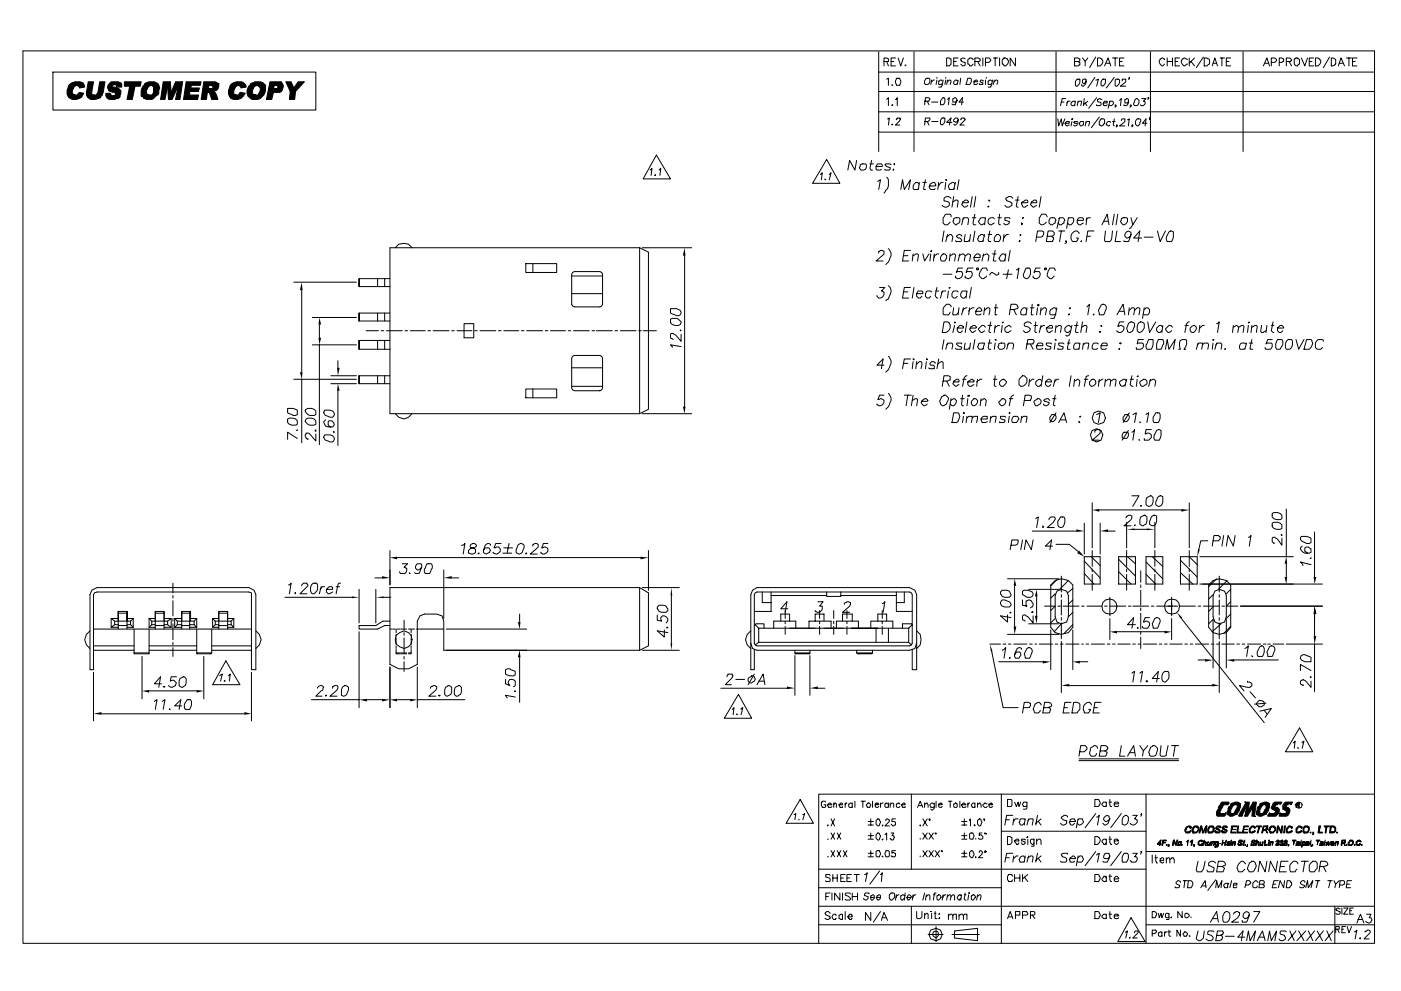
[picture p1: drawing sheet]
<svg xmlns="http://www.w3.org/2000/svg" width="420mm" height="297mm" viewBox="0 0 420 297" stroke-linecap="round" stroke-linejoin="round" font-family="sans-serif">
<g fill="none" stroke="#000" stroke-width=".3">
<path d="M6.9 15.3h405.3v267.5h-405.3zM263.5 15.5v29.9M265.1 18.4h1.3v-.8l-.5-.2h-.8v2.4M265.9 18.4l.5 1.4M267.2 18.4h.8M268.6 17.4h-1.4v2.4h1.4M269.3 17.4l.8 2.4 .8-2.4M271.5 19.5v.3l.2-.3M274.1 15.5v29.9M283.9 17.4h.8l.5 .2v1.6l-.5 .6h-.8zM286 18.4h.8M287.3 17.4h-1.3v2.4h1.3"/>
<path d="M289.5 17.6l-.6-.2-.8 .2v.6h.3v.2l1.1 .3v.8l-.8 .3-.6-.6M291.8 17.9v-.3l-.5-.2h-.5v.2l-.6 .3v1.3h.3l.3 .6h.5l.5-.6M292.4 18.4h1.3l.3-.2v-.6l-.6-.2h-1v2.4M293.2 18.4l.8 1.4M294.7 17.4v2.4M295.5 18.7h1.1l.5-.8-.5-.5h-1.1v2.4M297.9 17.4h1.3M298.4 17.4v2.4M299.8 17.4v2.4M300.8 17.6h.3v-.2h.5l.6 .2 .2 .6a1.36 1.36 0 0 1-1.3 1.6v-.3l-.5-.3v-1.3zM304.5 17.4v2.4l-1.6-2.4v2.4M316.7 15.5v29.9"/>
<path d="M322.3 18.4h1.3l.2-.2v-.6l-.5-.2h-1v2.4h1l.5-.3v-.8l-.5-.3M324.6 17.4l.8 1 .8-1M325.4 18.4v1.4M328.6 17.1l-1.8 3.2M329.1 17.4h.8l.6 .2 .2 .6a1.38 1.38 0 0 1-1.6 1.6zM331.3 19.8l1-2.4 .8 2.4M331.8 19h1M333.6 17.4h1.6M334.4 17.4v2.4M335.8 18.4h.7M337.1 17.4h-1.3v2.4h1.3M345 15.5v29.9"/>
<path d="M349.2 17.9v-.3l-.7-.2-.6 .2-.2 .6a1.42 1.42 0 0 0 1 1.6l.5-.6M350 18.4h1.6M350 17.4v2.4M351.6 17.4v2.4M352.4 18.4h.8M353.7 17.4h-1.3v2.4h1.3M356.1 17.9l-1-.5-.6 .2-.2 .6a1.42 1.42 0 0 0 1 1.6l.8-.6M356.7 17.4v2.4M357.2 18.4l1 1.4M358.2 17.4l-1.5 1.6M360.9 17.1l-2.1 3.2M361.2 17.4h.7l.8 .5v1.3l-.8 .6h-.7z"/>
<path d="M363.5 19.8l.8-2.4 .8 2.4M363.8 19h1.1M365.9 17.4h1.3M366.4 17.4v2.4M367.8 18.4h.8M369.1 17.4h-1.3v2.4h1.3M372.8 15.5v29.9M378.9 19.8l1-2.4 .8 2.4M379.4 19h1.1M381.3 18.7h1l.6-.8-.6-.5h-1v2.4M383.6 18.7h.8l.6-.3v-.8l-.6-.2h-.8v2.4M385.8 18.4h1.3l.2-.5-.5-.5h-1v2.4"/>
<path d="M386.6 18.4l.7 1.4M388.1 17.6l1.1-.2v.2l.5 .3v1.3h-.2l-.3 .6h-.5l-.6-.6zM390.3 17.4l1 2.4 .8-2.4M392.6 18.4h.8M394 17.4h-1.4v2.4h1.4M394.5 17.4h.8l.5 .2 .3 .6a1.38 1.38 0 0 1-1.6 1.6zM398.7 17.1l-1.8 3.2M399.3 17.4h.5l.8 .5v1.3l-.8 .6h-.5zM401.4 19.8l.8-2.4 1 2.4M401.6 19h1.1M403.8 17.4h1.5M404.5 17.4v2.4"/>
<path d="M405.6 18.4h.8M406.9 17.4h-1.3v2.4h1.3M15.9 21.6h78.8v11.4h-78.8zM263.5 21.6h148.7M263.5 27.4h148.7M263.5 33.5h148.7M263.5 39.6h148.7M265.9 23.7l.5-.2v2.1M265.9 29.8l.5-.5v2.4M266.2 35.6l.5-.2-.3 2.1M267.5 25.3v.3h.3M267.5 31.4v.3l.3-.3"/>
<path d="M267.5 37.2v.3l.3-.3M268.6 29.8h.2l.3-.5v2.4M268.8 23.5h1.1a2.13 2.13 0 0 1 0 2.1h-1.1a2.13 2.13 0 0 1 0-2.1zM268.8 35.9l.3-.5h.8v.2h.2l-1.5 1.9h1.3M277.3 30.3h1.3l.3-.8-.6-.2h-.8l-.2 2.1M277.3 36.4h1l.6-.5v-.5h-1.4l-.2 2.1M277.5 23.7a.94 .94 0 0 1 1.4 0v.8l-.6 .8h-.8l-.2-.3v-.7zM278.1 30.3l.5 1.1M278.1 36.4l.5 1.1M279.4 24l-.3 1.3M279.4 30.6h1.9M279.4 36.4h1.9"/>
<path d="M280.2 24l-.8 .5M281 23.2v.3M281 24l-.3 1.3M282.3 35.6l.3-.2h.8v1l-.8 1.1-.6-.3v-1zM282.6 24.3l-.3-.3-.8 .3v1h.8l.3-.3M282.8 24l-.5 2.1h-.8M282.8 29.3l.6 .2v1.1l-.6 .8h-.8v-1.1zM283.6 23.2v.3M283.6 24l-.2 1.3M284.2 24.5l.5-.5 .5 .3-.2 1M284.2 29.8l.5-.5-.3 2.1M284.2 24l-.3 1.3"/>
<path d="M285.5 36.7h-1.6l1.3-1.3-.5 2.1M287.1 30.1l-.6 .5h-.7v-1.1l.7-.2 .6 .8-.6 1.3h-.7l-.3-.3M287.3 24.3l-.8-.3-.5 .5v.5l.3 .3h.5l.3-.3M287.3 35.9l-.2 .5-.6 .3-.5-.3v-.5l.5-.5h.6a1.32 1.32 0 0 1-.8 2.1l-.3-.3M287.3 24l-.2 1.3M288.1 35.9l.3-.5h.8v.2h.3v.3l-1.6 1.6h1.3M288.1 23.5l-.2 1.8M288.9 30.6h-1.3l1.1-1.3-.3 2.1M290.2 23.5h.8l.3 .2v.8l-.5 .8h-1.1zM292.1 24.5h1.1l-.3-.5-.8 .3v1h.8l.3-.3M295 24.3l-.5-.3-.5 .3v.2l.7 .3v.5h-1v-.3M295.5 24v1.3"/>
<path d="M295.8 23.2v.3M297.4 24.3l-.3-.3-.8 .3v1h.8l.3-.3M297.7 24l-.6 2.1h-.8M298.2 24.5l.5-.5 .5 .3-.2 1M298.2 24l-.3 1.3M317.2 35.6l.3 2.1 .8-2.1 .3 2.1 .8-2.1M318.3 30.6h.8M319.6 29.5h-1l-.6 2.2M319.6 37h1.1v-.6h-.8l-.3 .6h-.2l.5 .7 .8-.2M320.1 30.3l-.2 1.4M320.9 30.3a.84 .84 0 0 0-1 .6M321.5 35.6h.2l-.2 .3z"/>
<path d="M321.5 36.4l-.3 1.3M322.5 30.6l-.2-.3h-.6l-.5 .6v.5l.3 .3h.8v-.3M322.5 30.3l-.2 1.4M322.8 24l.3-.3h.7v1.1l-.7 1-.6-.2v-1.1zM323.3 30.6l.3-.3h.8l-.3 1.4M323.3 36.7l-.2-.3h-.8l-.3 .3h.3v.3h.8v.5l-.6 .2-.5-.2M323.3 30.3l-.2 1.4M323.8 36.7l.3-.3h.8v1.1l-.8 .2-.5-.7h.2zM325.2 29.5l-.3 2.2M325.4 30.9l.6 .8M325.7 24.3l-.5 .7h-.3l-.3-.2v-.8l.3-.3h.8v1.1l-.8 1h-.3l-.2-.5M325.7 36.7l.3-.3h.8l-.3 1.3"/>
<path d="M325.7 36.4l-.3 1.3M326.2 30.3l-1.3 1.1M328.3 23.2l-2.1 3.2M328.6 24l.8-.3-.5 2.1M328.9 29.3l-2.4 3.2M329.7 35.1l-2.4 3.2M329.9 35.9a.94 .94 0 0 1 1.4 0v1.1l-.3 .5-.5 .2-.8-.2v-1.1zM330.5 24l.2-.3h.8v1.1l-.8 1-.5-.2v-1.1zM330.5 29.8l-.6-.3-.8 .3v.5l.3 .3h.5l.3 .3v.5l-.3 .3h-1v-.3M331 30.9h1.1v-.6h-.8l-.6 .8 .3 .6h.8l.3-.3M332.8 30.6v-.3l-.5 2.2M332.8 30.3h.8l.3 .3v.5l-.5 .6h-.6l-.2-.3"/>
<path d="M333.1 36.7l-.3-.3h-.5l-.5 .6v.5l.5 .2 .5-.2M333.6 36.4h.8M334.2 35.6l-.3 1.6 .3 .5M334.2 23.2l-2.4 3.2M334.4 24a.94 .94 0 0 1 1.4 0 1.51 1.51 0 0 1-1.1 1.8l-.3-.2zM334.7 31.7h-.3v-.3l.3 .3-.3 .5M335 37.5v.5h-.3M335.8 30.1l.5-.6-.3 2.2M336.3 36.2l.2-.6h.8v.8l-1.5 1.3h1.5M336.5 24.3v-.6h1.1v.8l-1.6 1.3h1.6M338.1 35.9l.6-.3-.3 2.1M338.4 30.3l-.3 .6h-.8v-1.1l.8-.3 .3 .3v1.1l-.5 .8h-.8v-.3"/>
<path d="M338.7 23.5v-.3v.5h-.3M339.2 31.7h-.3l.3-.3v.5h-.3v.3M339.7 37.5l-.2 .2v-.2h.2l-.2 .5M340.3 30.1l.5-.6 .8 .6v.8l-.6 .8h-.7l-.3-.3zM340.8 35.9a.94 .94 0 0 1 1.3 0l-.3 1.3-.5 .5-.8-.5v-.8zM342.4 29.5h1.3l-.8 .8 .5 .3v.5l-.5 .6h-.8v-.3M344 37h-1.4l1.1-1.4-.3 2.1M344.5 29.3v.2l-.3-.2h.3l-.3 .5M345 35.4h-.2l.2-.3v.5h-.2v.3M195 51l.5-.6-.2 2.2M196.6 52.3l-.3 .3h.3M196.8 46.5l4.3 7.1h-8.2z"/>
<path d="M197.6 51l.6-.6-.3 2.2M246.1 52.3l.5-.5-.3 2.1M247.4 53.6v.3h.2M247.9 47.8l4 7.1h-8.2zM248.7 52.3l.5-.5-.5 2.1M256.9 48.1l-.5 2.9-1.6-2.9-.5 2.9M258 49.4a1.72 1.72 0 0 1 1.8 0v.8l-.2 .5-.6 .3h-.8l-.2-.3-.3-.5 .3-.3zM260.9 49.1h1M261.4 48.1l-.5 2.3 .2 .6h.6M262.7 49.9h1.9v-.5l-.3-.3h-1l-.6 .8v.8l.3 .3h1.1l.2-.3M263.3 54.4l.8-.5-.6 2.9M265.9 53.1l.5 .8v1.8l-.2 .8-1.1 1.4"/>
<path d="M267.2 49.4l-.2-.3h-1.4l-.2 .3 .5 .5 1.1 .3v.5l-.3 .3h-1.3v-.3M267.8 51l.2-.3v.3zM268 49.1h.3v.3zM270.1 56.8l.6-2.9 .5 2.9 1.8-2.9-.5 2.9M275.7 55.2l-.5-.5a1.32 1.32 0 0 0-1.2 .7 1.32 1.32 0 0 0 .1 1.4h1.1l.2-.3M275.7 54.7l-.3 2.1M276.8 54.7h1M277.5 53.9l-.5 2.4v.5h.5M278.9 55.7h1.6l.2-.2-.5-.8h-.5l-.8 .5v.5l-.3 .3 .5 .8h1.1l.3-.3M281.5 54.7l-.2 2.1M282.8 54.7a1.38 1.38 0 0 0-1.3 1M283.6 53.9h.3v.3z"/>
<path d="M283.6 54.7l-.2 2.1M285.2 59.4a1.28 1.28 0 0 0-2.1 0v.8l1.3 .3 .3 .3v.8a1.28 1.28 0 0 1-2.1 0M286 58.9l-.5 3.2M286.3 55.2l-.3-.5a1.82 1.82 0 0 0-1.6 1.3l.3 .8h1.1l.5-.3M286.5 54.7l-.5 2.1M287.6 53.9l-.5 2.9M291.6 58.9l-.6 3.2M292.6 58.9l-.5 3.2M296.6 60l.3 .2h-.3zM303.7 59.4l-.5-.5h-.8l-.8 .5 .3 .8 1.6 .6v.8l-.8 .5h-.8l-.5-.5M304.5 60h1.1M305.3 58.9l-.5 2.7v.2l.5 .3"/>
<path d="M312.2 58.9l-.5 3.2M118.5 74.3a3 3 0 0 1 5.1 0M157.7 79h9.3v2.7h-9.3zM159.8 79v2.7M191.8 74.3l2.7 1.3v47.1l-2.7 1.3M191.8 74.3h-74.9v49.7h74.9M191.8 74.3v49.7M192.6 74.3h14.8M205.3 76.6v45.3M263.5 75.8v-.5l.6-.2 1 .2v.8l-2.4 2.1h2.1M266.4 74.5l.3 .3a2.59 2.59 0 0 1 0 3.2l-1.1 1.3M270.9 76.6h1.4"/>
<path d="M273 75.1h-1.8l-.5 3.1h1.8M273.8 76.6l.8-.5h.6l.2 .3-.2 1.8M273.8 76.1l-.2 2.1M276.8 76.1l.5 2.1 1.3-2.1M279.1 76.1l-.2 2.1M279.4 75.1v.2h-.3zM280.2 76.1l-.3 2.1M281.5 76.1h-.5l-.8 .5v.6M282.3 76.6l.5-.5h.6l.5 .5v.8l-.5 .8h-1.1l-.3-.5zM283.1 69.2l-.5 3.2M283.9 71.1l.5-.5 .8-.3 .6 .8-.3 1.3M284.2 70.3l-.6 2.1"/>
<path d="M285 76.6l.8-.5h.5l.2 .3-.2 1.8M285 76.1l-.3 2.1M285.2 65v-.5l-.2-.3h-1.4a3.2 3.2 0 0 0-.8 2.7l.6 .5h.8l.8-.8M285.8 60.5l.7-.5h.6l.2 .2-.2 1.9M286 65.5a1.72 1.72 0 0 1 1.9 0 1.44 1.44 0 0 1-1.4 1.9l-.7-1.1 .2-.2zM287.6 76.6l1.1-.5 .8 .5-.3 1.6M287.9 76.1l-.6 2.1M288.4 70.8v-.2a1.02 1.02 0 0 0-1.6 .2l.5 .5h.6l.5 .8-.3 .3h-1.3l-.3-.3M288.7 60.8h1.5l.3-.3-.5-.5h-.5l-.8 .5-.3 .8 .8 .8 1-.5M288.7 65.8l.5-.5h1l.3 .5-.3 1.6M288.9 65.3l-.5 2.1M289.5 70.3l-.3 2.1h1l.6-.5"/>
<path d="M289.5 76.6l.7-.5 .8 .3-.2 1.8M291 70.3l-.2 2.1M291.6 65.3h1M292.1 77.2h1.9v-.8l-.6-.3a1.32 1.32 0 0 0-1.2 .7 1.32 1.32 0 0 0 .2 1.4h1l.3-.5M292.4 64.2l-.6 2.9 .3 .3h.5M292.4 69.2l-.6 3.2M294.7 76.6l1.1-.5 .8 .5-.3 1.6M295 76.1l-.5 2.1M295.3 70.8l-.6-.5h-.5l-.8 .5v.5l-.2 .3 .5 .8h.8l.5-.3M295.3 70.3l-.6 2.1M295.5 65.5l-.2-.2h-1.1l-.8 1 .8 1.1 1.1-.5M295.5 65.3l-.2 2.1"/>
<path d="M296.3 61.8h.3l-.3 .3zM296.3 70.3h1.1M296.9 69.2l-.6 2.7 .3 .5h.5M297.7 76.1h1M298.2 65.5l-.3-.2h-.8l-.5 .2-.3 .6v.8l.6 .5h.5l.8-.5M298.4 70.8l.6-.5h.5l.5 .5v.8l-.5 .8h-1.1l-.2-.3v-.8zM298.4 75.1l-.5 3.1h.8M299.2 65.3h1.1M299.8 64.2l-.3 2.9 .5 .3M301.1 70.3l-.3 2.1M301.6 76.6l-.5-.5h-.5l-1.1 1.3 .5 .8h1.1l.3-.5M301.6 76.1l-.2 2.1"/>
<path d="M302.4 70.3a1.38 1.38 0 0 0-1.3 1M302.9 65.5l-.2-.2h-1.3v.8l1.3 .2v.6a1.02 1.02 0 0 1-1.6 .2v-.2M302.9 75.1l-.5 3.1M305.6 72.4l.3-.3v.3zM306.1 70.3v.3h-.2zM306.4 60.8h1.8v-.6a1.14 1.14 0 0 0-1.5 .3 1.14 1.14 0 0 0 .2 1.6h.5l.8-.5M306.4 66.9l.3 .2-.3 .3zM306.7 65.3h.2l-.2 .2zM309.3 60.8h1.6v-.6l-.3-.2h-.5l-.8 .5-.3 .8 .8 .8 1.1-.5M310.9 71.1h1.3l.5-.3 .3-.5v-.8l-.5-.3h-1.4l-.5 3.2M314.1 65l-.6-.8h-1a3.2 3.2 0 0 0-.8 2.7l.5 .5h.5l1.1-.8M314.1 70.8h1.3l.8-.5v-.5l-.6-.6h-1.3l-.5 3.2h1.8l.3-.5v-.8l-.5-.3"/>
<path d="M314.9 65.5a1.17 1.17 0 0 1 1.8 .6l-.3 .2v.6l-.8 .5h-.5l-.5-.5v-.8zM317.5 65.5l.5-.2h.8l.6 .8-.3 .2v.6l-.8 .5h-.5l-.6-.5M317.5 69.2h1.9M317.8 65.3l-.8 3.1M318.3 69.2l-.5 3.2M319.9 72.4h-.3v-.3l.3 .6-.5 .2M320.4 65.5l.3-.2h1a1.3 1.3 0 0 1 .2 1.4 1.3 1.3 0 0 1-1.2 .7l-.6-.5M320.4 65.3l-.5 3.1M323.1 66.1h1.8v-.6l-.3-.2h-1l-.3 .2-.2 .6v.8l.5 .5h.5l.8-.5M323.6 70l-.5-.8a1.83 1.83 0 0 0-1.8 1.2 1.83 1.83 0 0 0 .4 2h1.1l.5-.8v-.3h-.5M324.4 72.1l-.3 .3h.3M326 65.3l-.3 2.1"/>
<path d="M326 70.8h1M327 65.3a1.09 1.09 0 0 0-1.3 .8M328.1 69.2h-1.9l-.5 3.2M330.5 67.4l1.6-3.2 .5 3.2M331 66.3h1.3M331.5 69.2l-.2 2.4v.5l.2 .3h1.3l.3-.3 .3-.5 .2-2.4M334.2 64.2l-.6 3.2M335 69.2l-.6 3.2h1.6M335.2 64.2l-.5 3.2M336.3 65.5a1.72 1.72 0 0 1 1.8 0 1.44 1.44 0 0 1-1.3 1.9l-.8-1.1 .3-.2zM339.2 65.3l.5 2.1 1.3-2.1M339.2 70.3a1.38 1.38 0 0 1-1.3 1l-.6-.5a1.08 1.08 0 0 1 .5-1.3 1.08 1.08 0 0 1 1.4 .3v.5l-.8 2.1h-1.3v-.3"/>
<path d="M339.7 67.4l-.5 .8-.5 .2M342.4 71.3h-2.4l1.8-2.1-.5 3.2M343.2 71.1h2.6M347.1 69.2l.8 3.2 1.6-3.2M350.6 69.5l.5-.3 .8 .3v1.6l-.5 1.3h-1.4l-.2-.5v-.8zM88.1 84.6h18.8M90.5 87v24.6M93.7 95.2h13.2M95.8 97.3v3.9M107.7 93.8v2.4v-2.4M107.7 83.5v2.4v-2.4h9.2M107.7 96.2h9.2"/>
<path d="M107.7 93.8h9.2M107.7 85.9h9.2M109.8 99.1h3.7M113.2 83.5v2.4M113.2 93.8v2.4M114.3 99.1h.8M115.4 83.5v2.4M115.4 93.8v2.4M115.9 99.1h4.7M121.4 99.1h.8M123 99.1h4.5M128.3 99.1h.8"/>
<path d="M129.9 99.1h4.8M135.5 99.1h.8M137.1 99.1h4.5M139.2 97h2.9v4.2h-2.9zM142.3 99.1h.8M143.9 99.1h4.8M149.5 99.1h.8M151.1 99.1h4.5M156.4 99.1h.8M158 99.1h4.7M163.5 99.1h.8M165.1 99.1h4.5"/>
<path d="M170.4 99.1h.8M171.4 88h9.3M171.4 82.7h9.3M171.7 81.7l.5-.3h7.7l.5 .3 .3 .5v9l-.3 .5-.5 .3h-7.7l-.5-.3-.3-.5v-9zM172 99.1h4.7M177.5 99.1h.8M178.9 99.1h4.7M184.4 99.1h.8M186 99.1h4.8M191.6 99.1h.8M192.9 99.1h3.9M201.1 95.7a2.25 2.25 0 0 1 3.2 .8l-.3 .8a2.28 2.28 0 0 1-2.9-.6z"/>
<path d="M201.1 92.5h1.8l1.1 .5 .3 .8a1.12 1.12 0 0 1-1.9 .6l-1.3-.6zM204 98.9l.3 .2h-.3M263.8 86.2h1.6l-1.1 1 .8 .3a1.46 1.46 0 0 1-1.6 1.8l-.5-.8M266.4 85.6a2.18 2.18 0 0 1 .3 3.2l-.3 .8-.8 .5M270.9 87.5h1.4M273 86.2h-1.8l-.5 3.1h1.8M274.1 86.2l-.5 3.1M274.9 88h1.9v-.5l-.3-.3h-1.1l-.5 .8v.8l.5 .5h.6l.5-.5M279.4 87.5l-.3-.3h-1l-.6 .8v.8l.6 .5h.5l.5-.5M280.5 87.2h1M281 86.2l-.5 2.3 .5 .8h.3M282.6 87.2l-.6 2.1"/>
<path d="M282.8 82.2h2.7M283.1 96.5h1.1l.5 .2a1.91 1.91 0 0 1 0 2.3 1.91 1.91 0 0 1-2.1 .7zM283.6 87.2h-.8l-.5 .8M284.4 87.2l-.2 2.1M284.7 86.2h.3l-.3 .2zM285.2 92l-.5-.8h-.8l-1.1 1.3v1.6l.3 .3h1.3l.6-.8M286 92.3l-.2 2.1h1l.5-.6M286.3 96.5l.2 .2h-.2zM286.3 97.5l-.5 2.2M287.1 98.3h1.8v-.5l-1-.3-.8 .8v.8l.5 .6h.5l.6-.6M287.3 87.5l-.2-.3h-1.1l-.5 .8v.8l.5 .5h.5l.6-.5M287.6 92.3l-.3 2.1"/>
<path d="M288.7 80.3h-1.4l-.5 1.4 .3-.3h1.3a1.32 1.32 0 0 1-.1 1.7 1.32 1.32 0 0 1-1.8 .2v-.6M288.9 92.3l-.5 2.1M290 87.5l-.3-.3h-1l-.6 .8v.8l.6 .5h.5l.5-.5M290 92.3a1.38 1.38 0 0 0-1.3 1M290 87.2l-.3 2.1M290 96.5l-.5 3.2M290.8 92.3l-.3 2.1M291 98.3h1.6l.3-.2-.5-.6h-.6l-.8 .6-.2 .5 .8 1.1 1-.6M291.3 86.2l-.5 3.1M291.8 80.3h-1.6l-.5 1.4 .3-.3h1.3a1.32 1.32 0 0 1-.1 1.7 1.32 1.32 0 0 1-1.7 .2v-.6M292.1 92.3a2.13 2.13 0 0 0-1.6 1M292.6 93.3h1.6l.3-.3-.5-.7a1.32 1.32 0 0 0-1.2 .7 1.32 1.32 0 0 0 .1 1.4h1.1l.2-.3"/>
<path d="M292.9 80.3h.5v.6h-.5zM295.3 93l.8-.7h.5l.3 .2-.3 1.9M295.3 92.3l-.3 2.1M295.5 98.1l-.5-.6h-.5l-1.1 1.1 .8 1.1 1.1-.6M296.1 81.1l-.3-.8h-1.1l-.5 .6-.5 1.3v.5l.8 .8h.5l.8-.5v-.3M296.3 97.5h1.1M297.1 96.5l-.5 2.6 .3 .6h.2M298.2 92.3h1M298.4 97.5l-.2 2.2M298.7 91.2l-.3 3.2h.6M299.5 81.7v.5l-.5 .3-1.3-.8h-.3l-.5 .8M299.8 97.5h-.6l-.8 .6v.2"/>
<path d="M300.6 97.5l-.3 2.2M300.8 96.5v.2h-.2zM300.8 82.2h2.7M302.4 80.9l-.5 2.6M302.9 92.8h1.4l.8-.3 .2-.5-.2-.5-.6-.3h-1.3l-.5 3.2M303.2 98.1l-.8-.6-1 .8v.8l.5 .6h.5l.8-.6M304 92.8l.8 1.6M304.8 80.9l.8-.6-.5 3.2M307.7 80.3h1.1a2.25 2.25 0 0 1-.8 3.2h-.3a1.12 1.12 0 0 1-.5-1.8zM308 92.8l-.6-.5a1.32 1.32 0 0 0-1.1 .7 1.32 1.32 0 0 0 .1 1.4h1l.3-.3M308 92.3l-.3 2.1M309 92.3h1.1"/>
<path d="M309.3 97a1.13 1.13 0 0 0-1.3-.5 1.13 1.13 0 0 0-.8 1l1.3 .6 .5 .5a1.2 1.2 0 0 1-.9 1 1.2 1.2 0 0 1-1.2-.5M309.6 91.2l-.3 3.2h.5M310.1 97.5h1M310.6 96.5l-.2 2.9 .5 .3M311.1 91.5l.3-.3 .3 .3-.3 .2zM311.1 92.3l-.2 2.1M311.9 80.3h-1.3l-.5 1.4 .3-.3h1.3a1.32 1.32 0 0 1-.1 1.7 1.32 1.32 0 0 1-1.8 .2v-.6M312.2 93l.8-.7h.5l.3 .2-.3 1.9M312.2 92.3l-.3 2.1M312.2 97.5l-.5 2.2M313.3 80.3h.5l-.3 .6h-.2zM313.3 97.5l-.8 .3-.6 .5"/>
<path d="M313.8 98.3h1.8v-.5a1.14 1.14 0 0 0-1.4 .1 1.14 1.14 0 0 0-.1 1.5l.8 .3 .7-.6M316.4 81.1l-.2-.8h-1.3l-.6 .8-.2 1.1v.5l.8 .8h.5l.8-.8M316.7 92.8l-.3-.5a1.34 1.34 0 0 0-1.3 .6 1.34 1.34 0 0 0 0 1.5h1.1l.5-.3M316.7 98.1l.8-.6h.5l.3 .3-.3 1.9M316.7 97.5l-.3 2.2M317 92.3l-.8 3.1h-1.1M320.4 94.4l.3-.3v.3zM320.7 92.5l.2-.2v.2zM321.2 98.1l-.5-.6a1.35 1.35 0 0 0-1.3 1.6l.5 .6h.5l.5-.6M321.5 97.5l-.8 3-.6 .2-.5-.2M322.3 97.5h1M323.1 96.5l-.6 2.9 .3 .3h.5"/>
<path d="M324.4 98.1l.8-.6h.5l.3 .3-.3 1.9M324.6 96.5l-.5 3.2M326 92l.8-.8-.6 3.2M328.1 94.1l-.3 .3h.3M329.7 99.4h.2v.3zM330.2 91.5l.8-.3a1.12 1.12 0 0 1 .5 1.8l-.5 1.4h-1.3l-.3-1.4zM330.2 97.5l.3 .3h-.3zM335 94.4l1.8-3.2 .5 3.2M335.8 93.3h1.3M337.1 96.5h-1.3l-.6 1.3a1.32 1.32 0 0 1 1.9 .3 1.34 1.34 0 0 1-.6 1.4 1.34 1.34 0 0 1-1.5-.1v-.3M338.4 97a1.07 1.07 0 0 1 1.9 0v.8l-.6 1.3a1.02 1.02 0 0 1-1.6 .3l-.2-1.1zM338.7 93l.8-.7h.5l.3 .2-.3 1.9"/>
<path d="M338.7 92.3l-.3 2.1M340.3 93l.7-.7h.6l.2 .2-.2 1.9M341.6 96.7a1.02 1.02 0 0 1 1.6 .3v1.3a1.82 1.82 0 0 1-1.6 1.4l-.6-.6v-1.3zM343.2 92.8l.5-.5h.5l.6 .5v.8l-.6 .8h-1l-.3-.3M343.2 92.3l-.6 3.1M344.2 96.5l.6 3.2 1.8-3.2M348.7 98.1l-.5-.6h-.5l-.8 .8v.8l.5 .6h.5l.6-.6M348.7 97.5l-.2 2.2M351.6 98.1l-.5-.6h-.5l-1.1 1.1 .8 1.1 1.1-.6M355.3 97.5h1.1M356.7 96.5l-.8 .5-.6 2.7M357.5 97.8l.7-.3 .6 .6a1.36 1.36 0 0 1-1.3 1.6l-.6-.6v-.8z"/>
<path d="M359.8 97.5l-.2 2.2M361.2 97.5h-.6l-.8 .8M364.9 97l.8-.5-.6 3.2M369.9 98.1l.8-.6 .8 .6-.3 1.6M369.9 97.5l-.3 2.2M371.5 98.1l.8-.6h.5l.3 .3-.3 1.9M374.4 96.7l.2-.2v.2zM374.4 97.5l-.3 2.2M375.4 98.1l.8-.6h.6l.2 .3-.2 1.9M375.4 97.5l-.2 2.2M378.4 97.5l-.3 1.9 .3 .3h.5l.8-.6M379.9 97.5l-.2 2.2"/>
<path d="M381.3 97.5h.8M381.8 96.5l-.5 2.6 .8 .6M383.1 98.3h1.9l-.6-.8h-.5l-.8 .8v.8l.5 .6h.6l.5-.6M88.1 113.7h18.8M90.5 113.7v19M93.7 103.4h13.2M95.8 103.4v29.9M99.2 112.6h7.7M99.2 115h7.7M101.3 108.1v2.1M101.3 117.1v16.4M107.7 112.6v2.4v-2.4"/>
<path d="M107.7 102v2.7v-2.7M107.7 112.6h9.2M107.7 115h9.2M107.7 104.7h9.2M107.7 102h9.2M113.2 102v2.7M113.2 112.6v2.4M115.4 102v2.7M115.4 112.6v2.4M157.7 116.6h9.3v2.6h-9.3zM159.8 116.6v2.6M171.4 115.8h9.3"/>
<path d="M171.4 110.2h9.3M171.7 106.8l.5-.3h7.7l.5 .3 .3 .5v9l-.3 .6-.5 .2h-7.7l-.5-.2-.3-.6v-9zM204.3 103.9l-3.2-.5 .5 .8M204.3 100.2v2.1l-1.6-1.8-.8-.6h-.6l-.2 .3v1l.8 .6M265.1 109.4h-2.1l1.8-1.8-.5 2.9M265.1 118.4h-1.3l-.5 1.4a1.32 1.32 0 0 1 1.8 .2 1.34 1.34 0 0 1-.6 1.4 1.34 1.34 0 0 1-1.5 0v-.3M266.4 106.8l.3 .3a2.59 2.59 0 0 1 0 3.1l-1.1 1.4M266.4 117.9l.3 .3a2.59 2.59 0 0 1 0 3.2l-1.1 1.3M270.9 108.9h1.4M271.2 118.4h2.1M272.3 118.4l-.6 3.2M273 107.6h-1.8l-.5 2.9"/>
<path d="M273.8 107.6h.3v.3zM273.8 108.4l-.2 2.1M273.8 118.4l-.5 3.2M274.9 109.2l.8-.8h.5l.3 .3-.3 1.8M274.9 108.4l-.3 2.1M277.8 107.6h.3v.3zM277.8 108.4l-.3 2.1M280.5 108.9v-.2l-.6-.3h-.5l-.5 .5 .2 .5h.8l.3 .3v.8h-1.6v-.3M281.3 109.2l.5-.5 .8-.3 .2 .3v1.8M281.5 107.6l-.5 2.9M282.3 119l.8-.6h.5l.8 .8-.5 1.9-.8 .5a1.32 1.32 0 0 1-1.3-1.3zM282.8 114.2h1.4l.8-.3v-1l-.6-.3h-1.3l-.5 3.2"/>
<path d="M283.1 101.8l-.5 2.9M283.9 103.4l.5-.6h1.1l.3 .6-.3 1.3M283.9 114.2l.8 1.6M284.2 102.8l-.6 1.9M285.2 119.5l-.5 3.2M286 114.5h1.6v-.6l-.3-.2h-.5l-.8 .5-.2 .8 .7 .8 1.1-.5M288.1 119.5h1.1M288.4 103.1v-.3h-1.3l-.3 .3 1.6 1.1-.3 .5h-1.3l-.3-.3M288.7 118.4l-.3 3 .5 .2M288.7 113.7h1M289.5 102.8l-.3 1.9h1l.6-.5M290 112.6l-.8 .6-.5 2.6"/>
<path d="M290.2 114.5h1.9v-.6l-.5-.2-1.4 .8v.8l.6 .5h.5l.8-.5M290.2 119.5l-.2 2.1M290.5 118.4l.3 .3h-.6zM291 102.8l-.2 1.9M292.4 101.8l-.6 2.9M293.2 113.7l-.3 2.1M294.2 119.5l-.2 2.1M294.5 113.7h-.5l-1.1 .8M295.3 103.1l-.3-.3h-1l-.6 .3v.5l-.2 .3 .5 .8h.8l.5-.3M295.3 102.8l-.6 1.9M296.3 102.8h1.1M296.9 101.8l-.6 2.4 .3 .5h.5"/>
<path d="M297.9 113.7h1.1M298.4 101.8h.3v.2zM298.4 112.6l-.2 2.9 .5 .3M298.4 102.8l-.2 1.9M299.5 103.1a1.72 1.72 0 0 1 1.9 0v.8l-.3 .5-.5 .3h-.8l-.3-.3-.3-.5 .3-.3zM300.3 113.9l.8-.2 .8 .8-1.1 1.3h-.5l-.5-.5v-.8zM302.2 103.4l.5-.6h1l.3 .6-.3 1.3M302.4 102.8l-.5 1.9M302.7 119.5h1M304 118.4l-.8 .6-.5 2.6M306.7 112.6h.5l.8 .8a1.87 1.87 0 0 1-1.9 2.4l-.5-.5v-1.4zM308 103.1h1.8l.3-1.1-.3-.2h-1.6l-.5 2.9"/>
<path d="M308.8 113.7l-.3 2.1M309 103.1l.8 1.6M310.1 113.7h-.5l-.8 .8M310.9 103.6h1.8v-.5l-.2-.3h-1.1l-.5 .8v.8l.2 .3h1.1l.5-.3M312.5 114.2l-.6-.5a1.35 1.35 0 0 0-1.3 1.6l.5 .5h.6l.5-.5M312.7 112.6l-.5 3.2M313.5 114.5h1.9l-.5-.8h-.6l-.8 .8v.8l.6 .5h.5l.5-.5M315.4 103.1l-.3-.3h-1.3v.6l1.3 .5v.5l-.2 .3h-1.4v-.3M315.6 119.5h1.1M316.4 101.8h.3v.2zM316.4 118.4l-.5 2.7v.3l.5 .2M316.4 102.8l-.2 1.9"/>
<path d="M316.4 113.7l-.5 2.1M317.5 113.7h-.5l-.8 .8M319.1 103.1l-.3-.3h-1.3v.6l1.3 .5v.5l-.2 .3h-1.4v-.3M320.1 102.8h.8M320.7 101.8l-.6 2.9h.8M321.2 112.6l-.5 3.2M322.3 114.2l.8-.5 .7 .5-.2 1.6M322.3 113.7l-.3 2.1M323.8 103.1l-.2-.3h-1.1l-.5 .8v.8l.3 .3h1l.3-.3M323.8 102.8l-.2 1.9M324.9 103.4l.5-.6h1.1l-.3 1.9M324.9 102.8l-.3 1.9"/>
<path d="M325.2 113.7h1M326.5 112.6l-.8 .3-.5 2.9M326.8 114.5l.8-.8h.5l.5 .5a1.35 1.35 0 0 1-1.3 1.6l-.5-.5zM329.4 103.1l-.3-.3h-1l-.5 .8v.8l.2 .3h1.1l.2-.3M329.7 113.7l-.3 2.1M330.2 103.6h1.9v-.5l-.3-.3h-1.1l-.5 .8v.8l.3 .3h1l.3-.3M330.7 113.7l-1.3 .8M331.5 114.2l.8-.5h.5l.3 .2-.3 1.9M331.5 113.7l-.2 2.1M333.1 114.2l.8-.5h.5l.3 .2-.3 1.9M335.8 102.8h.5l-.3 .3zM335.8 104.4v.3h-.3z"/>
<path d="M337.9 114.2l-.6-.5h-.5l-1 .8 .2 1 .5 .3 1.1-.5M337.9 113.7l-.6 2.1M338.9 113.7h1.1M339.5 112.6l-.6 2.7 .8 .5M341 113.7l-.2 2.1M341.3 112.6v.3h-.3zM341.8 114.5l1.1-.8h.5l.6 .5v.8l-1.1 .8h-.5l-.6-.8zM342.9 101.8h-1.6l-.3 1.3 .3-.3h1.3l.3 .3v.8l-.3 .5-.5 .3h-1.3v-.5M344.5 101.8h1.3v1.6l-.5 1.3h-1.3l-.3-.5v-.8zM344.8 114.2l1.3-.5 .5 .5-.3 1.6M345 113.7l-.5 2.1M347.4 101.8h1.3l.3 .5v.8l-.8 1.6h-1.3v-1.6z"/>
<path d="M349.5 104.7l.5-2.9 .6 2.9 1.8-2.9-.5 2.9M353.5 104.7h.5l-.3-.8v-1.3l.3-.6 .5-.2h1.1a2.41 2.41 0 0 1-.5 2.9h.5M359 103.4l.6-.6h1l-.2 1.9M359.3 102.8l-.5 1.9M360.6 103.4l.6-.6h1l.3 .6-.3 1.3M363.8 101.8h.3l-.3 .2zM363.8 102.8l-.3 1.9M364.6 103.4l.5-.6h1.1l.2 .6-.2 1.3M364.9 102.8l-.6 1.9M367.5 104.4l-.3 .3h.3M373.6 103.1l-.3-.3h-1l-.6 .8v.8l.3 .3h1.1l.2-.3M373.9 102.8l-.6 1.9"/>
<path d="M374.6 102.8h1.1M375.4 101.8l-.5 2.9h.8M381.5 101.8h-1.3l-.5 1.3 .2-.3h1.4l.2 .3v.8l-.2 .5-.3 .3h-1.3l-.3-.5M383.1 101.8h1.3l.3 .5v1.1l-.8 1.3h-1a2.82 2.82 0 0 1 .2-2.9zM385.8 102.3l.5-.5h1a2.28 2.28 0 0 1-.5 2.9h-1l-.3-.5zM388.7 101.8l.8 2.9 1.6-2.9M391.8 101.8h1.4l.2 .2a1.65 1.65 0 0 1-.2 2.2l-.6 .5h-1.5zM396.9 102.3l-.3-.5h-1.3l-.8 1v1.4l.5 .5h1.1l.5-.5M86.3 125.6a2.28 2.28 0 0 1 2.9 .5v1.1a2.28 2.28 0 0 1-2.9-.6zM86.3 122.4h1.5l1.4 .5v1.4l-.6 .2h-.8l-1.5-.8zM89.2 131.4l-2.9-1.8v2.1M89.2 128.8v.2h-.3"/>
<path d="M91.8 125.6a2.28 2.28 0 0 1 2.9 .5v1.1a2.25 2.25 0 0 1-3.2-.8zM91.8 122.7a2.28 2.28 0 0 1 2.9 .5v1.1l-.5 .2h-1.3a1.82 1.82 0 0 1-1.4-1.6zM94.7 130.1v2.1l-2.1-2.4h-.8l-.3 1.1 .3 .5 .5 .3v-.3M94.7 128.8v.5l-.2-.3M97.4 130.4h1.6l.7 .2a1.07 1.07 0 0 1 0 1.9h-.7l-1.4-.6a1.02 1.02 0 0 1-.2-1.5zM97.4 122.9h1.6l.7 .3a1.07 1.07 0 0 1 0 1.9h-.7l-1.4-.6a1.02 1.02 0 0 1-.2-1.6zM97.6 125.9l-.5 .5 .5 1.3 .8 .3h1.3l.6-.8-.3-.6-.5-.5h-.8l-.3 .3v1l.8 .6M100 129.3l.3 .3h-.3M118.5 124l1.1 1.1 1.6 .5 1.3-.5 1.1-1.1M192.6 124h14.8M273.6 120l.8-.5h.5l.3 .3-.3 1.8M276.5 120.3h1.6l.2-.3-.5-.5h-.5l-.8 .5-.3 .6 .8 1 1.1-.5"/>
<path d="M285.2 120l.8-.5 .8 .5a1.36 1.36 0 0 1-1.3 1.6l-.5-.5M286 123.7h1.3l.3 .3a1.65 1.65 0 0 1-.3 2.1v.3l-.5 .2h-1.3zM288.9 123.7h.3v.3zM288.9 124.8l-.2 1.8M290 125.3l.5-.5h1.1l-.3 1.8M290 124.8l-.3 1.8M291.3 120.3l.8-.8h.5l.6 .5a1.36 1.36 0 0 1-1.4 1.6l-.5-.5zM291.6 125.3l.5-.5h1.1l-.3 1.8M294.2 120l.8-.5 .8 .5-.3 1.6M294.2 125.6h1.9v-.8h-1.1l-.5 .3a1.32 1.32 0 0 0 0 1.5h1l.6-.2M297.1 125.3l.6-.5h1l-.3 1.8M297.1 124.8l-.2 1.8"/>
<path d="M299.5 120.6l1.1-1.1h.5l.5 .5a1.36 1.36 0 0 1-1.3 1.6zM301.6 125.1l-.2-.3h-1.4v.5l1.4 .6v.5l-.3 .2h-1.3v-.2M302.7 123.7h.2l-.2 .3zM302.7 124.8l-.3 1.8M303.7 125.1a1.17 1.17 0 0 1 1.9 .5l-.8 1h-1.1l-.2-.2v-.8zM306.4 125.3l.5-.5h1.1l-.3 1.8M306.4 124.8l-.3 1.8M307.2 120h1.8l.3-.5v-.8l-.5-.3h-1.4l-.5 3.2M310.1 120.3l1-.8h.6l.5 .5v.6a2.13 2.13 0 0 1-1.6 1zM314.9 120l-.6-.5h-.5l-.8 .5 .3 .3 1.3 .3v.5a1.02 1.02 0 0 1-1.6 .3v-.3M315.4 124.3h1a1.3 1.3 0 0 1 .2 1.4 1.3 1.3 0 0 1-1.2 .7l-.5-.5v-.8zM316.7 123.7l-1.8 2.9"/>
<path d="M317.5 126.6l1.6-2.9 .8 2.9M318 125.9h1.6M323.6 126.4l.2 .2h-.2zM323.8 124.8h.3l-.3 .3zM327.6 129l1.3-.5 1.3 .5 .5 1.4-.5 1.5-1.3 .6-1.3-.6-.6-1.5zM328.1 123.7l1.3-.5 1.6 .5 .5 1.6-.5 1.3-1.6 .6-1.3-.6-.5-1.3zM328.3 129.6v-.6l.6-.2h.8l.2 .2v.8l-2.3 2.1h2.1M328.9 124.3l1-.6-.5 2.9M336.8 129.8l.3-.2h1l.3 .2v.8l-.5 .8h-1.1l-.3-.3v-.7zM337.3 124.3h1.1a1.3 1.3 0 0 1 .2 1.4 1.3 1.3 0 0 1-1.3 .7l-.5-.5v-.8zM338.4 129l-1.9 2.9M338.7 123.7l-1.9 2.9"/>
<path d="M339.5 129.6l.5-.3 .3-.5-.6 3.1M339.7 124.3l1.1-.6-.5 2.9M341.6 131.7v.2h.2M341.8 126.4v.2h.3M343.7 124.3l.8-.6-.5 2.9M345.3 128.8h-1.6l-.3 1.3h.3a1.02 1.02 0 0 1 1.6 .3v.7l-.8 .8h-1.3v-.5M346.6 123.7h1.1a2.82 2.82 0 0 1-.3 2.9h-1.3l-.3-.5v-1zM346.9 129l.5-.2 .8 .2v1.6l-.5 1.3h-1.4l-.2-.5v-.8zM309.6 159.2h13.2M310.6 155.5l.8-.5-.5 3.1M312.7 157.6v.5l.3-.2M314.6 155.8l.5-.8h1.1l.2 .2v.6l-.5 .7-1.8 1.6h2.1"/>
<path d="M318 155h1.1a2.39 2.39 0 0 1-.8 3.1l-.8-.2-.3-.6v-1zM325.2 156.8v9.3M327.6 150.7v13.5M329.7 152.8h24.6M329.9 156.8v9.3M332.3 159.2h2.1M337.6 155.2l.3-.5 .5-.3 1.1 .3-.3 1.1-2.1 1.8h2.1M337.9 156.5v7.7M339.5 148.6h2.1l-1.9 3.2M340.3 157.3v.3l.2-.3M340.3 158.7h3.7M342.1 151.5v.3l.3-.3"/>
<path d="M342.1 155l1.1-.6 .8 .6v1.3l-.3 .8-.8 .5-1.1-.5v-1.3zM344 149.1l1-.5 .8 .5v1.4l-.3 .8a1.07 1.07 0 0 1-1.8 0v-1.4zM345.3 155a1.02 1.02 0 0 1 1.6-.3v1.6l-.3 .8a1.07 1.07 0 0 1-1.8 0v-.8zM346.3 156.5v7.7M347.1 149.1a1.02 1.02 0 0 1 1.6-.2v1.6l-.2 .8a1.07 1.07 0 0 1-1.9 0v-.8zM356.7 150.7v13.5M381.5 156.8a2.28 2.28 0 0 1 2.9 .5v1.1a2.03 2.03 0 0 1-2.9-.8zM381.5 153.9a2.28 2.28 0 0 1 2.9 .5v1.1a2.28 2.28 0 0 1-2.9-.5zM385.8 152.6v14.3M394.2 159.5v13.4M27.5 176.9l1.6-.8h45.5l1.6 .8 .5 1.3v22.5h-1.3v-23l-.8-.3h-45.5l-.8 .3-.3 .5v22.5h-1v-22.5zM51.9 174.8v2.9"/>
<path d="M51.9 178.5v.8M85.5 179h20.1M86.5 175.3l.8-.5-.5 3.2M88.4 177.7h.2v.3zM90.5 175.6l.5-.8h1.1l.2 .5v.3l-2.3 2.4h2.1M93.4 175.3l.5-.5h1.1a2.25 2.25 0 0 1-.8 3.2h-.5a1.99 1.99 0 0 1-.3-2.7zM96.3 175.9l-.5 2.1M97.4 175.9h-.8l-.6 .8M97.9 176.7h1.8v-.6l-.2-.2h-.8l-.8 .8v.7l.5 .6h.6l.7-.6M100.8 175.9h1.1M102.1 174.8h-.5l-.3 .5-.5 2.7M107.7 176.7v10"/>
<path d="M112.4 173.2h2.2M112.7 176.7v10M115.1 179h2.1M116.9 165v10.3M119.1 167.1h73M120.6 169h1.6l-1 1 .8 .3v.8l-.6 .8h-1.3l-.2-.5M122.8 171.6v.3h.2M126.5 170l-.6 .6-.8 .2-.5-.5v-.5l.5-.8h1.1l.3 .2v.8l-.8 1.9h-1.1l-.2-.3M128.1 169h1.3l.2 .5v.8l-.7 1.6h-1.4l-.2-.5v-.8zM133.1 170.8v14.6M135.5 173.2h2.1M138.4 163.4h.5l.5-.5-.5 3.2"/>
<path d="M141.3 163.2l-.3 .2v.6l1.6 .7v.8a1.51 1.51 0 0 1-2.1 .3 1.46 1.46 0 0 1 1.8-1.6l.6-.8-.6-.5zM143.4 165.8h.3l-.3 .3zM147.1 163.4v-.2a1.02 1.02 0 0 0-1.6 .2l-.5 1.6v.5l.3 .3 .5 .3 1-.6 .3-.5-.5-.8h-1.1l-.5 .8M150.3 162.9h-1.6l-.5 1.3a1.32 1.32 0 0 1 1.8 .3 1.33 1.33 0 0 1-.6 1.4 1.33 1.33 0 0 1-1.5-.1v-.3M150.8 165.8h2.7M151.1 164.2h2.6M152.7 162.9l-.6 2.6M155.3 163.4a1.07 1.07 0 0 1 1.9 0v.8l-.6 1.3a1.07 1.07 0 0 1-1.8 0v-.8zM157.7 165.8h.3l-.3 .3zM159.8 163.7v-.5l.5-.3 1.1 .3v.8l-2.4 2.1h2.1M164.3 162.9h-1.3l-.5 1.3a1.32 1.32 0 0 1 1.8 .3 1.33 1.33 0 0 1-.6 1.4 1.33 1.33 0 0 1-1.5-.1v-.3M191.8 176.1h-74.9v23l2.7 1.4h2.9l2.6-1.4v-12.9l.8-1.6 1.4-.5h3.7l1.6 .5 .5 1.6v8.7h58.7"/>
<path d="M191.8 176.1l2.7 1.6v15.9l-2.7 1.3M191.8 176.1v18.8M192.6 176.1h11.1M194.5 165v11.9M201.3 178.5v14.3M228.6 177.4v3.2h2.6M231.2 177.4v5.9h-5M231.2 178.5h16.7M247.9 177.4v1.4h4.2v-1.4M252.1 178.5h16.7M268.8 177.4v5.9h4.8M271.2 177.4v3.2h-2.4"/>
<path d="M300 177.4l.6-.5h1.3l.8 .3 .5 1.3-.5 .5h-1.3a1.82 1.82 0 0 1-1.4-1.6zM302.2 173.5h15.3M303.2 163.4h1.3l.6-.2 .2-.6v-.8h-1.8l-.6 2.9M304.3 175.6v12.2M306.7 179.8v1.6l1.3 .3h-.3v-1.6a1.17 1.17 0 0 1 1.9 .5l.2 .3v.5l-.2 .5-.6 .3M306.7 177.2a2.39 2.39 0 0 1 3.1 .8l-.2 .8-.6 .2h-1l-1.3-.8zM306.7 161.8l-.6 2.9M308.5 176.7h9M309.8 161.8l-.5 2.9-1.6-2.9-.5 2.9M310.9 178.8v5.8M315.1 175.3a3.9 3.9 0 0 1 6.6 0v12.7l-1.3 1.6-2.1 .5-1.9-.5-1.3-1.6zM315.6 163.7h-2.1l1.9-1.9-.5 2.9"/>
<path d="M316.4 178l-1.3 1.3M316.7 163.2h4l2.6 2.1M317 177.2l1.3-.5 1.6 .5 .5 1.3v6.4l-.5 1.5-1.6 .6-1.3-.6-.6-1.5v-6.4zM317 173.7l-1.9 1.9M318.3 172.7v4.7M318.3 178.2v.8M318.3 179.8v4.5M320.4 174l-2.6 2.7M321.7 176.4l-1.6 1.3M321.7 179.8l-1.3 1.4M325.2 171.9l2.9 3.2M325.2 168.2l4.7 5"/>
<path d="M325.2 166.9h4.7v8.2h-4.7zM327.3 166.9l2.6 2.6M327.6 165v4.8M327.6 170.6v.8M327.6 172.2v4.7M332.8 179v5.6M335.5 166.9h5v8.2h-5zM335.5 171.4l3.7 3.7M335.5 167.7l5 5M337.9 165v4.8M337.9 170.6v.8M337.9 172.2v4.7"/>
<path d="M338.1 166.9l2.4 2.1M342.1 171.1v3.4M342.1 175.3v.8M342.1 176.9v4.5M343.7 172.2l2.9 2.9M343.7 168.5l5 5M343.7 166.9h5v8.2h-5zM345.5 166.9l3.2 2.9M346.3 165v4.8M346.3 170.6v.8M346.3 172.2v4.7M351.4 179v5.6"/>
<path d="M354 171.6l3.7 3.5M354 167.9l5 5M354 166.9h5v8.2h-5zM356.7 166.9l2.3 2.3M356.7 165v4.8M356.7 170.6v.8M356.7 172.2v4.7M359.8 175.1h36.8M359.8 166.9h28.1M362.2 162.1h-2.1l-.5 2.4M362.5 175.3a3.9 3.9 0 0 1 6.6 0v12.7l-1.3 1.6-2.1 .5-1.9-.5-1.3-1.6zM363.8 162.1h1.6l.5-.5v-.8l-.5-.3h-1.3l-.6 3.2"/>
<path d="M363.8 178.2l-1.3 1.4M364.3 177.2l1.4-.5 1.5 .5 .6 1.3v6.4l-.6 1.5-1.5 .6-1.4-.6-.5-1.5v-6.4zM364.9 173.5l-2.4 2.4M365.7 172.7v4.7M365.7 178.2v.8M365.7 179.8v4.5M367 160.5l-.6 3.2M368 174l-2.6 2.7M369.1 176.7l-1.3 1.3M370.4 160.5l-.5 3.2-1.6-3.2-.5 3.2M374.4 161l.8-.5-.6 3.2M384.2 160.2l.2 .3v-.3"/>
<path d="M384.4 161.3v2.1l-1.3-1.8-.8-.6h-.5l-.3 .3v1.1l.6 .5v-.3M385.8 169v3.9M390.3 160.8h1.5l1.4 .5v1.3l-.6 .3h-.8l-1.5-.8-.3-.5zM390.5 163.7l-.5 .5a1.82 1.82 0 0 0 1.3 1.6h1.3l.6-.3v-1l-.8-.5-1.1 .2v1.1l.8 .5M393.2 169.2l-3.2-.7 .8 1M393.2 167.1v.3h-.3M27 189.1a3 3 0 0 0 0 5.3M28 194.9h12.2M28 188.6h47.4M28 193.6h12.2M33.3 185.4l1.1 .8v1M34.4 187.2l-1.1 .8h2.2"/>
<path d="M34.4 187.2h1.1M34.4 186.2h4.8M35.5 186.2v-2.9v5.3M35.5 185.4h-2.2v2.6M35.5 187.5h2.6M35.5 183.3h2.6M35.5 183.8h2.6M38.1 186.2v-2.9v5.3M38.1 185.4h1.9M38.1 187.2h1.1M38.1 188h1.9M39.2 186.2v1l.8 .8"/>
<path d="M40 185.4v2.6M40 185.4l-.8 .8M40.2 195.7v.3h4.5v-.3M40.2 188.6v7.1M40.2 195.7h4.5M42.6 196.8v12.7M44.7 185.4l.8 .8v1M44.7 194.9h14.3M44.7 193.6h14.3M44.7 185.4v2.6M44.7 188.6v7.1M44.7 185.4h1.9"/>
<path d="M44.7 188h1.9M45.5 187.2h1.1M45.5 186.2h4.8M45.5 187.2l-.8 .8M46.6 188.6v-5.3h2.6v5.3M46.6 187.5h2.6M46.6 183.8h2.6M49.2 185.4h2.1v2.6M49.2 187.2h1.1M49.2 188h2.1M49.2 183.3v2.9M50.3 186.2v1l1 .8"/>
<path d="M51.3 185.4l-1 .8M51.9 180.1v4.5M51.9 185.4v.8M51.9 187v4.7M51.9 192.5v.8M51.9 194.1v2.7M52.4 185.4h2.1M52.4 188h2.1M52.4 185.4v2.6M52.4 185.4l.8 .8M53.2 186.2v1l-.8 .8M53.2 187.2h1.3"/>
<path d="M53.2 186.2h5M54.5 187.5h2.4M54.5 183.8h2.6M56.9 187.2h1.3M56.9 183.3v5.3M57.1 185.4h1.9M57.1 186.2v-2.9h-2.6v5.3M58.2 187.2l.8 .8h-2.1M59 188.6v7.1h4.5M59 195.7v.3h4.2l.3-.3M59 185.4l-.8 .8v1M59 185.4v2.6"/>
<path d="M61.1 196.8v12.7M63.5 194.9h11.9M63.5 193.6h11.9M63.5 188.6v7.1M63.8 185.4h1.8M63.8 188h1.8M63.8 185.4v2.6M63.8 185.4l.8 .8M64.6 187.2h1M65.6 187.5h2.7M65.6 183.8h2.7M65.6 183.3v5.3"/>
<path d="M67.7 198.1l4.3 7.1h-8.2zM68.3 186.2v-2.9v5.3M68.3 183.3h-2.7v2.9M68.3 185.4h1.8M68.3 187.2h1M69.3 187.2l.8 .8h-1.8M69.3 187.2v-1h-4.7v1l-.8 .8M70.1 185.4l-.8 .8M70.1 185.4v2.6M76.7 189.1a3 3 0 0 1 0 5.3M107.7 189.4v22.7M116.9 186.2h-2.1l-2.1 1.3h-5v1.1h5.5l2.2-1.1h1.5"/>
<path d="M116.9 199.9v12.2M116.9 188.6h.6M117.7 188.6h.8M118.8 190.4l1.1-.8a2.5 2.5 0 0 1 3.4 .8 2.5 2.5 0 0 1-.8 3.5l-1.3 .5-1.3-.5-1.1-.8-.3-1.4zM118.8 195.7v.3h1.1M118.8 195.7h1.1M118.8 188.6v1M118.8 190.1v.6M118.8 191.2v.8M118.8 192.3v.8M118.8 193.6v.8M118.8 194.6v1.1"/>
<path d="M119.1 188.6h.8M120.1 188.6h.8M120.1 196h.8M120.1 195.7h.8M121.2 188.6h.8M121.2 191.2v4.8h.8M121.2 195.7h.8M121.2 185.9v2.9M121.2 189.6v.8M121.2 196.8v.8M121.2 198.3v3M122.5 188.6h.8v1"/>
<path d="M122.5 195.7h.8M123.3 195.7v.3h-.8M123.3 190.1v.6M123.3 191.2v.8M123.3 192.3v.8M123.3 193.6v.8M123.3 194.6v1.1M123.6 188.6h.8M124.9 188.6h8.2M125.1 199.9v12.2M133.9 188.6h24.1M155.8 184.1v2.3"/>
<path d="M155.8 197v13.5M192.6 194.9h11.1M197.1 184.3v1.6l1.3 .3-.2-1.1 .5-.5a1.21 1.21 0 0 1 1.4 .6 1.21 1.21 0 0 1-.3 1.5M197.1 181.9l.5-.5h1.4a1.82 1.82 0 0 1 1.3 1.6l-.5 .5h-1.4a1.82 1.82 0 0 1-1.3-1.6zM199.2 188.8v2.1l-2.1-1.8 3.2 .5M200 188h.3l-.3 .3zM225.2 189.1a3 3 0 0 0 0 5.3M225.2 192.8l.5 1.6 1.3 .5h45.8l1.6-.5 .5-1.6M226.2 194.6v6.1h-1v-22.5l.5-1.3 1.3-.8h45.8l1.6 .8 .5 1.3v22.5h-1.3v-6.1M226.5 187.2l-.3 .3M227.5 192.5l-1 .8-.3-.5v-14.6l.3-.5 .5-.3h45.8l.5 .3 .3 .5v14.6l-.3 .5-.5 .3h-45.8l-.5-.3M227.5 188.3l-1-1.1 .2-.2h2.4v1.3"/>
<path d="M227.5 192.5h45M227.5 188.3h45M227.5 188.3v4.2M232 188.3v-2.1h6.7v2.1M234.2 186.2v-2.1h2.6v2.1M235.5 183v2.4M235.5 186.2v.8M235.5 187.8v2.3M236.3 182.5h-2.1l1.8-2.1-.5 3.1M238.4 194.9v1.1h4.5v-.3M238.4 195.7h4.5M238.4 196.5v11.9"/>
<path d="M242.6 188.3v-2.1h6.6v2.1M242.9 194.9v.8M242.9 196.5v11.9M244.5 186.2v-2.1h2.6v2.1M245.3 180.4h1.6l-1.1 1.3h.8v1l-1.1 .8-1-.2v-.3M245.8 183v2.4M245.8 186.2v.8M245.8 187.8v2.3M250 183v2.4M250 186.2v.8M250 187.8v2.3M252.7 186.2h4.7v2.1"/>
<path d="M253.2 181.2v-.3l.8-.5 1.1 .2-.3 1.1-2.1 1.8h2.1M254 183v2.4M254 186.2v.8M254 187.8v2.3M255.6 186.2v-2.1h-2.9v2.1h-1.9v2.1M256.9 195.7h4.8l-.3 .3h-4.2zM256.9 194.9v.8M261.7 194.9v.8M262.7 188.3v4.2M263.3 186.2h-2.2v2.1M263.3 186.2h4.5v2.1M263.3 186.2v-2.1h2.6v2.1"/>
<path d="M264.6 180.9l.8-.5-.6 3.1M264.6 183v2.4M264.6 186.2v.8M264.6 187.8v2.3M266.4 188.3v4.2M272.5 188.3v4.2M272.5 192.5l.8 .8M273.6 187.5l-.3-.5h-2.6v1.3M273.6 187.2l-1.1 1.1M274.9 189.1a3.3 3.3 0 0 1 0 5.3M296.9 193.1h3.1M297.4 195.2l3.4 16.9h4.5"/>
<path d="M299.5 198.3h13.2M300.3 180.1l.3-.3h.8l1.3 .6 .5 .8-.5 .7h-1.3l-.8-.2a1.02 1.02 0 0 1-.3-1.6zM300.6 194.9l1-.8-.5 3.2M300.8 193.1h.8M302.2 184.3v2.1l-2.2-1.8 3.2 .5M302.2 190.1h15.3M302.4 193.1h.8M302.9 197l-.2 .3h.2M302.9 183.5h.3l-.3 .3zM304 193.1h4M306.4 194.6v-.2l-.8-.3a2.68 2.68 0 0 0-1.1 3.2h1.1l.5-.8v-.5l-.2-.6h-1.1l-.5 .8M308 194.4l.8-.3a1.12 1.12 0 0 1 .5 1.9l-.5 1.3h-1.4l-.2-1.3z"/>
<path d="M308.5 187h9M308.8 193.1h.8M309.6 183.3l.2 .2h-.5M309.8 184.6v2.1l-1.6-1.8-.8-.6h-.5l-.2 .3v1l.7 .6M310.4 193.1h.5M311.7 193.1h3.9M313.3 181.7h3.1l-1.3 1.3M315.1 188.8v11.9M316.4 193.1h.8M316.4 185.4l-1.3 1.3M317.2 181.7h.8M318 193.1h.8"/>
<path d="M318.3 185.1v.8M318.3 186.7v4.8M318.3 192.3v15.3M318.3 187l-2.1 2.4M318.8 181.7h4.8M319.6 193.1h4M321.7 183.5l-1.3 1.4M321.7 187.2l-2.6 2.7M321.7 188.8v11.9M323.8 198.3h2.4M324.4 181.7h.8M324.4 193.1h.5"/>
<path d="M325.7 193.1h.8M326 181.7h4.5M327.3 193.1h4M331.3 181.7h.8M332.1 193.1h.7M332.8 181.7h4.8M332.8 185.4v6.3M333.6 193.1h.8M335 189.4h14.2M335.2 193.1h3.7M338.4 181.7h.8M339.7 181.7h4.8"/>
<path d="M339.7 193.1h.8M340.5 187.2h-2.4l1.9-2.1-.5 3.2M341.3 188l-.3 .3h.3M341.3 193.1h.8M342.1 182.2v.8M342.1 183.8v4.8M342.1 189.4v.7M342.1 190.9v3.5M342.9 193.1h4M344.8 185.1h-1.4l-.5 1.3a1.32 1.32 0 0 1 1.9 .3v.8l-.6 .8h-1.3l-.3-.5M345.3 181.7h.8M346.3 185.4l.8-.3a1.12 1.12 0 0 1 .6 1.9l-.6 1.3h-1.3l-.3-1.3z"/>
<path d="M346.9 181.7h6.3M347.7 193.1h.8M349.2 193.1h.8M350.8 193.1h3.7M351.4 185.4v6.3M353.7 181.7h4.8M354.3 185.4l24.8 31.2M355.3 193.1h.8M356.9 193.1h.8M358.5 193.1h4M359.3 181.7h.8M359.3 197.8h2.1"/>
<path d="M360.9 181.7h4.8M362.5 187l1.3-1.4v14.6M363.3 193.1h.8M363.8 181.9l-1.3 1.4M364.9 193.1h.8M365.7 185.1v.8M365.7 186.7v4.8M365.7 192.3v15.3M366.2 187l-2.7 2.4M366.4 181.7h.8M366.4 193.1h3.8M367.8 185.6v14.6"/>
<path d="M369.1 180.4l-1.3 1.3h3.4M369.1 184.1l-1.3 1.3M369.1 187.8l-2.1 2.1M370.2 197.8h13.2M370.9 193.1h.8M372 181.7h24.6M372.5 193.1h.8M373.3 194.4l1.1-.8-.5 3.2M374.1 193.1h4M375.4 196.5v.3h.3M377.8 193.9l.8-.3a2.2 2.2 0 0 1 0 3.2h-1.3l-.3-.6v-.8zM378.9 193.1h.8"/>
<path d="M380.2 193.1h.8M380.7 193.9l.8-.3a1.12 1.12 0 0 1 .6 1.8l-.6 1.4h-1.3l-.3-1.4zM381.8 193.1h3.2M385.8 193.1h10.8M390.3 196.5l1-.3 1.9 .8v1.3h-1.9l-1-.5-.3-.5zM394.2 184.1v6.6M394.2 193.1v14.2M28 201.5v14.6M30.4 214h42.9M44.7 207.1h14.3M46.3 210.3l.8-.6-.5 2.9M48.4 205h-2.1l1.9-2.2-.6 3.2"/>
<path d="M48.7 210.3l.8-.6-.6 2.9M49.2 205.8h-.3l.3 .2 .3-.2M50.8 212.4v.2h.3M52.9 202.8h-1.6l-.2 1.4 1-.3 .8 .8-.2 .8-1.1 .5-1.1-.5M54 203.4l1-.6 .8 .6v1.3l-.2 .8-.8 .5-1.1-.5v-1.3zM54.5 211.6h-2.1l1.8-1.9-.5 2.9M56.1 209.7h1a2.82 2.82 0 0 1-.2 2.9h-1.3l-.3-.5v-1.1zM65.9 202.6l.8-.5-.6 2.1M67.5 203.9l-.3 .3h.3M68.5 202.6l.6-.5-.3 2.1M75.4 201.5v14.6M93.4 209.7h14.3"/>
<path d="M95.2 206.3a1.02 1.02 0 0 1 1.4-.8l.5 .5-.3 .3v.5l-2.1 1.9h1.9M97.6 208.4h.3l-.3 .3zM99.7 206.3v-.5l.6-.3h.8a1.02 1.02 0 0 1-.3 1.6l-1.8 1.6h2.1M102.9 205.8a1.02 1.02 0 0 1 1.6 .2v.8l-.5 1.3a1.02 1.02 0 0 1-1.6 .3v-1.6zM110.1 209.7h4.5M119.1 209.7h3.9M125.1 209.7h14.3M129.1 206.3v-.3l.8-.5 1.1 .3-.3 1-2.1 1.9h2.1M131.8 208.4h-.3l.3 .3 .2-.3M133.6 206l.8-.5 1.1 .5v1.3l-.3 .8-1.1 .6-.7-.6v-1.3zM136.5 206l1.3-.5 .6 .5v1.3a1.82 1.82 0 0 1-1.6 1.4l-.5-.6v-1.3zM151.6 203.6v1.4l1.3 .5a1.07 1.07 0 0 1 0-1.9h.8l.8 .6v1.3l-.5 .3"/>
<path d="M151.6 200.7l.5-.2h.8l1.6 .8v1a2.82 2.82 0 0 1-2.9-.2zM154.3 207.1l.2 .2v-.2M154.5 208.9l-2.9-.5 .5 .8M216.2 206.3h19.8M218 202.8l.3-.7h1.3l.3 .5-.3 .5-2.1 2.1h1.8M219.6 212.6l.5-.5-.2 2.1M220.7 203.6h2.6M220.9 214v.2h.3M221.5 208.1l3.9 7.2h-8.2zM222.2 212.6v-.2l.6-.3-.6 2.1M224.4 203.4l1-.8h.6l.5 1a2.13 2.13 0 0 1-1.6 1.1l-.5-.5zM226.2 202.1l-1.8 3.1"/>
<path d="M227 205.2l1.9-3.1 .5 3.1M227.5 204.2h1.6M245.3 206.3h2.1M306.9 212.1h1.9l.2-.5v-.8l-.5-.3h-1.3l-.5 3.2M312.2 211.3l-.5-.8h-.6l-.7 .5-.6 1.6 .6 1.1h1l.5-.8M313 212.1h1.3l1.1-.5-.3-.8-.5-.3h-1.3l-.6 3.2h1.9l.3-.3 .2-.8-.2-.5h-.6M319.1 212.1h1M320.7 205.5h42.8M321.2 210.5h-1.8l-.6 3.2h1.9M322 210.5h1.1l.7 .5v1.6l-.7 1.1h-1.6zM327.3 211.3l-.5-.8a1.72 1.72 0 0 0-1.7 .9 1.72 1.72 0 0 0 .1 1.8v.5h1.3l.5-.8v-.3h-.5M328.1 212.1h1"/>
<path d="M330.2 210.5h-1.9l-.5 3.2h1.9M339.5 201.8l.8-.5-.6 3.1M341.8 201.8l.8-.5-.5 3.1M344 203.9l-.3 .3 .3 .2 .2-.2M347.7 203.4h-2.2l1.9-2.1-.5 3.1M348.7 201.8l.5-.5h1.1a2.25 2.25 0 0 1-.8 3.1l-.8-.2-.2-.6zM374.1 204.2v.2h.5l.8 .6v.5l-.5 .5-3.2-.5 1.4 1.6M374.9 207.3l1.6 1.9M377 210.5l.6-.5h.8l.7 .5v.8l-.7 .5h-.8l-.8-.8zM377.8 213.2l3.5-.8-1.9 2.6M379.1 212.9l.8 1.1M379.7 210.8l-3.5 .2"/>
<path d="M389.7 218.2l4 7.1h-8.2zM390 201v-1.9l3.2 1.9M392.9 202.8l.3 .3v-.3M393.2 204.2v1.8a4.4 4.4 0 0 0-2.4-2.4l-.8 .6v.8l.8 .5v-.3M240 239.6l3.9 7.2h-8.2zM273.3 238v22.5M300.3 238v44.8M302.2 239.6h1l.3 .3v1.6l-.3 .2h-1zM323.6 228h29.9M323.6 227.5h29.9M323.8 225.3h1.4l.8-.8v-.5l-.6-.5h-1.3l-.5 3.2M328.3 239.6h1.1l.5 .8v.5l-.5 .8h-1.1z"/>
<path d="M329.1 224.3l-.5-.8h-.5l-1.1 .8-.2 1.3 .5 1.1h1l.6-.8M329.9 225.1h1.4l.8-.3 .2-.5-.2-.6-.6-.2h-1.3l-.5 3.2h1.8l.6-1.1-.8-.5M332.8 239.6v1.9l.6 .2M336.3 223.5l-.5 3.2h1.5M338.1 226.7l1.9-3.2 .5 3.2M338.7 225.6h1.6M341.8 223.5l1.1 1.6 1.3-1.6M342.9 225.1l-.3 1.6M343.7 238v44.8M345 224l.8-.5h.5l.8 .8v.5a1.77 1.77 0 0 1-2.1 1.9l-.5-1.1zM348.2 223.5l-.3 2.4v.5l.3 .3h1l.6-.3 .5-2.9M351.4 223.5h2.1"/>
<path d="M352.4 223.5l-.5 3.2M387.9 222.7l.5-.5-.3 2.1M389.2 224v.3h.3M390.5 222.7v-.3l.6-.2-.6 2.1M412.2 238h-166.7v44.8M238.1 244.1l.6-.2-.3 1.8M239.4 245.7h.3M240.8 244.1l.5-.2-.5 1.8M247.6 240.4l-.2-.2h-.8v.2h-.3v1.1l.3 .5h.8l.2-.3v-.5h-.5M248.2 241.2h1.3l-.5-.5h-.3l-.5 .8 .2 .5h.8l.3-.3M248.2 247.3v.3l.2-.3M248.2 256.8h.2"/>
<path d="M248.2 251.5h.2M249.2 249.7l1.1 1.8M249.2 255l1.1 1.8M249.2 245.4l1.1 2.2M250 241.2l.3-.5 .5 .2v1.1M250 240.7v1.3M250.3 249.7l-1.1 1.8M250.3 255l-1.1 1.8M250.3 245.4l-1.1 2.2M251.1 249.7l1 1.8M251.1 255l1 1.8M251.6 241.2h1.1l-.3-.5h-.3l-.5 .8 .3 .5h.8v-.3"/>
<path d="M252.1 249.7l-1 1.8M252.1 255l-1 1.8M252.9 255l1.1 1.8M253.5 240.7v1.3M254 240.7l-.5 .2v.3M254 255l-1.1 1.8M255.6 240.9l-.3-.2-.8 .2v.8l.3 .3h.8v-.3M255.6 240.7v1.3M256.4 240.2v1.8M258.2 240.2h1.4M258.8 240.2v1.8M259.8 241.2l.8-.5 .5 .8-.2 .5h-.8z"/>
<path d="M260.4 246.2h1.5M260.4 247.3h1.5M260.4 255.8h1.5M260.4 256.8h1.5M260.4 250.5h1.5M260.4 251.5h1.5M261.1 245.4v1.9M261.1 249.7v1.6M261.1 255v1.6M261.7 240.2v1.8M262.5 241.2h1l-.2-.5h-.6v.2h-.2v.8l.2 .3h.6l.2-.3M262.7 250.2l.8-.5 .6 .8-.6 1.3-.8-.5z"/>
<path d="M262.7 255.2l.3-.2h.8a1.72 1.72 0 0 1 0 1.8h-.8l-.3-.2zM263.3 245.4h.2l.6 .8-.6 1.4-.8-.6v-1zM264.1 240.7v1.3M264.6 251.5v.3l.2-.3M264.6 256.6v.2h.2M264.6 247.3v.3l.2-.3M264.8 240.7l-.7 .2v.3M265.4 250.2l.5-.5v2.1M265.6 255h.8l.3 .2v1.4l-.3 .2h-.8a1.72 1.72 0 0 1 0-1.8zM265.6 246l.3-.6 .8 .3v.5l-1.3 1.4h1.3M266.4 240.9l-.5-.2-.5 .2v.8l.2 .3h.6l.2-.3M266.4 240.7v1.3"/>
<path d="M267 241.2l.8-.5 .2 .2v1.1M267 240.7v1.3M267.2 249.7h.8l-.5 .8h.5l.3 .5-.5 .8-.8-.3v-.2M268.6 255h-1.1v.8l.3-.3 .8 .3v.8l-.3 .2h-.8v-.2h-.3M268.6 245.4h-1.1v.8h.8l.3 .3v.8l-.8 .3-.6-.6M269.9 240.9h-.3v-.2l-.8 .2v.8l.3 .3h.5l.3-.3M270.4 241.2h1.1l-.3-.5h-.3l-.5 .8 .3 .5h.8v-.3M275.2 242l.8-1.8 .8 1.8M275.4 241.5h1.1M276 247.3v.3v-.3M276 251.3v.2M276 256.6v.2"/>
<path d="M276.8 249.7l1.3 1.8M276.8 255l1.3 1.8M276.8 245.4l1.3 2.2M277.3 241.2l.8-.5 .2 .5v.8M277.3 240.7v1.3M278.1 249.7l-1.3 1.8M278.1 255l-1.3 1.8M278.1 245.4l-1.3 2.2M278.6 245.4h.3v.6zM278.6 249.7l1.3 1.8M278.6 255l1.3 1.8M279.9 249.7l-1.3 1.8"/>
<path d="M279.9 255l-1.3 1.8M280.2 240.7v1.6l-.5 .5-.6-.3M280.2 240.9l-.8-.2-.5 .5 .2 .8h.8l.3-.3M280.5 249.7h.2v.2h-.2zM280.5 255l1.3 1.8M280.7 240.2v1.8M281.5 241.2h1.1l-.3-.5-.8 .2v.8l.3 .3h.5l.3-.3M281.8 255l-1.3 1.8M282.3 255h.3v.2h-.3zM284.4 240.2h1.1M285 240.2v1.8M286 240.9l.8-.2v.2h.3v.8l-.3 .3h-.5l-.3-.3z"/>
<path d="M287.9 240.2v1.8M288.4 241.2h1.3l-.5-.5-.8 .5 .3 .8h.8l.2-.3M288.4 246.2h1.6M288.4 247.3h1.6M288.4 255.8h1.6M288.4 256.8h1.6M288.4 250.5h1.6M288.4 251.5h1.6M289.2 245.4v1.9M289.2 249.7v1.6M289.2 255v1.8M290.2 240.7v1.3"/>
<path d="M290.8 246l.2-.6v2.2M290.8 255.5l.5-.5 .5 .2 .3 1.1-.5 .8-.8-.5zM290.8 249.9l.2-.2h.8a1.72 1.72 0 0 1 0 1.8h-.8l-.2-.2zM290.8 240.7l-.6 .2v.3M292.1 247.3h.3v.3zM292.4 240.9l-.6-.2-.5 .5 .3 .8h.8v-.3M292.4 240.7v1.3M292.6 256.8v.3v-.3M292.6 251.3v.2M293.2 246l.8-.6 .5 .8-.5 1.4-.8-.6zM293.2 241.2l.8-.5 .2 .5v.8M293.2 240.7v1.3"/>
<path d="M293.7 255.5l.3-.5 .7 .5-1.3 1.6h1.3M294.5 249.7h-.8v.8l.5-.3 .5 .5v.6l-.2 .2h-.8l-.3-.2M295 245.4h.3v.6zM295.3 255.2l.2-.2v.2h.3l-.3 .3h-.2zM295.3 249.7l.5 .2h-.5zM296.1 240.9l-.8-.2v.2l-.6 .3 .6 .8h.5l.3-.3M296.6 241.2h1.1l-.3-.5-.8 .2v.8l.3 .3h.5l.3-.3M300.3 249.1h43.4M301.6 245.7h1.1M301.6 257.1h1.1M302.2 250.7h.7l.6 .3v1.6l-.6 .5h-.7zM303.7 244.4h-1.8l-.5 2.9"/>
<path d="M303.7 255.8h-1.8l-.5 2.6M304 245.4l-.3 1.9M304 256.6l-.3 1.8M304.3 240.4l.5 1.3 .5-1.3 .3 1.3 .5-1.3M304.3 252.1h1.3l-.3-.6h-.5l-.5 .8 .5 .8h.5l.3-.5M305.3 245.4h-.8l-.5 .8M305.3 256.6h-.5l-.8 .8M307.4 245.7l-.2-.3h-1.1l-.5 1.1 .5 .8h.6l.5-.5M307.4 251.8v-.3h-1v.6l1 .2v.6l-.7 .2-.3-.5M307.4 257.1l-.7-.5-.8 .5-.3 .5 .3 .8h1l.3-.3M307.4 245.4l-.2 1.9M307.4 256.6l-.2 1.8"/>
<path d="M308 240.4v1.9l-.3 .2h-.8M308 240.7l-.3-.3h-.8l-.2 .5 .2 .8h.8l.3-.2M308.2 246l.6-.6h1l-.2 1.9M308.2 250.7v.3h-.2zM308.2 257.1l.8-.5h.6l.2 .2-.2 1.6M308.2 251.5v1.6M308.5 245.4l-.5 1.9M308.5 256.6l-.5 1.8M310.1 251.5v2.1h-.8M310.1 251.8v-.3h-.8l-.3 .3v.8l.6 .5h.2l.3-.5M310.9 252.1l.5-.6h.5l.3 .6v1M310.9 251.5v1.6"/>
<path d="M311.1 244.4l-.5 2.9M311.1 255.8l-.5 2.6M311.4 246.2l.8 1.1M311.4 257.4l.8 1M312.2 245.4l-1.6 1.4M312.2 256.6l-1.6 1.3M320.1 244.9v-.2l-.5-.3h-.5l-.8 .5 .5 .8 1.1 .3v.8l-.3 .2-1 .3-.6-.5M320.1 256v-.2h-1.3l-.5 .2 .3 .8 1.3 .6v.7l-.3 .3h-1.3l-.3-.3M320.9 246.2h1.6l-.2-.8h-.8l-.6 .3v.5l-.2 .3 .5 .8h.5l.6-.5M320.9 257.4h1.6l-.5-.8-1.1 .5-.2 .5 .2 .8h1.1l.3-.3M323.3 245.7l.3-.3h1l.3 .8a1.38 1.38 0 0 1-1.3 1.1l-.5-.5M323.3 257.1l.5-.5h.6l.5 1-.5 .8h-1.1l-.2-.3"/>
<path d="M323.3 245.4l-.5 2.7M323.3 256.6l-.5 2.9M328.3 250.7h.8l.6 .3 .2 .5a1.38 1.38 0 0 1-1.6 1.6zM328.6 243.9l-3.2 4.2M328.6 255.2l-3.2 4.3M328.9 244.9l.8-.5-.6 2.9M328.9 256.3l.8-.5-.6 2.6M331.8 251.8l-.3-.3h-.5l-.5 .6 .5 1h.5l.3-.5M331.8 240.7l-.3-.3h-.5l-.5 .5 .5 .8h.5l.3-.2M331.8 240.4v1.3M331.8 251.5v1.6M332.6 251.5h.8"/>
<path d="M332.6 240.4h.8M332.8 245.4l-1 .8-.8-.5v-.5l1.1-.8a1.18 1.18 0 0 1 .5 1.6l-.3 .8-.8 .5-.8-.5M332.8 250.7v1.9l.3 .5h.3M332.8 256.6l-.5 .8h-1a1.02 1.02 0 0 1 .2-1.6h1.1l.2 .8-.7 1.8h-1.1l-.3-.3M334.2 252.1h1.3l-.3-.6h-.8l-.2 .3v.8l.5 .5 .8-.5M334.2 240.9h1.3l-.3-.5h-.8l-.2 .3v.8l.2 .2h.8l.3-.2M336.3 243.9l-3.2 4.2M336.3 255.2l-3.2 4.3M336.8 244.9l1.1-.5a1.76 1.76 0 0 1-.6 2.9l-.8-.3v-1.3zM337.1 255.8h1l.3 .5v1.1l-.5 1h-1.4v-1.6zM339.7 244.4h1.3l-.7 1 .7 .3a1.35 1.35 0 0 1-1.3 1.6l-.8-.5M339.7 255.8h1.3l-.7 1h.5a1.02 1.02 0 0 1-.3 1.6h-1.3l-.3-.5"/>
<path d="M342.4 244.1h-.3l.3-.2v.5l-.3 .3M342.4 255.2v.3l-.3-.3h.3l-.3 .8M343.7 255.2h68.5M345.5 256.3v2.4M346.3 257.1h.8M346.6 256.3v1.8l.3 .6h.2M347.9 257.9h1.1v-.5l-.3-.3-.8 .3v1l.6 .3 .5-.3M349.8 257.6l.8-.5 .2 .3v1.3M349.8 257.1v1.6M350.8 257.6l.6-.2v-.3h.5l.3 .5v1.1M359.3 258.1l-.5 2.4 .2 .8h1.4l.5-.8 .5-2.4M364.6 258.7a1.28 1.28 0 0 0-2.1 0v.8l1.6 .5v.8l-.3 .5h-1.6l-.3-.5"/>
<path d="M365.1 259.7h1.3l1.1-.5-.3-.8-.5-.3h-1.3l-.5 3.2h1.8l.5-1-.8-.6M373.6 258.9l-.8-.8h-.5l-.8 .8-.6 1.4 .6 1h1l.8-.8M374.6 258.7l.8-.6a1.32 1.32 0 0 1 1.4 1.4l-.6 1.3-.5 .5h-1.1l-.5-.8zM379.9 258.1l-.5 3.2-1.6-3.2-.5 3.2M383.1 258.1l-.5 3.2-1.6-3.2-.5 3.2M383.9 259.7h1.3M386.3 258.1h-2.1l-.6 3.2h2.2M388.4 241.2l1.1-.8 .8 .3 .2 .5-.2 .8-.8 .3-.6-.3zM389.2 258.9l-.5-.8h-.8a2.25 2.25 0 0 0-.8 3.2h1.3l.5-.8M390.3 258.1h2.1M391.3 258.1l-.5 3.2M392.9 258.9l.8-.8h.8l.5 .6v1.6l-.8 1h-1.3l-.3-.5v-1.3z"/>
<path d="M395.8 259.7h1.3l.8-.2 .3-.6-.3-.5-.5-.3h-1.3l-.5 3.2M396.9 259.7l.8 1.6M245.5 266.1h54.8M245.5 277.2h54.8M245.5 271.6h166.7M245.5 260.5h98.2M247.6 268.7h.8M249 262.4l-.3-.3h-1.1v.8l1.4 .5v.6l-.3 .2h-1.1v-.2M249 267.7h-1.4v2.1M249 273.8l-.6-.6h-.5l-.5 .6 .2 .5 1.4 .5v.5l-.6 .3-1-.3M249.5 267.7v2.1M249.8 262.1v2.1"/>
<path d="M249.8 263.2h1.3M250.8 274.3h-.2v-.3h-.6l-.5 .8 .5 .8h.6v-.3h.2M251.1 262.1v2.1M251.9 267.7v2.1l-1.6-2.1v2.1M252.1 263.2h.8M252.7 274.3l-.3-.3-.8 .3v1l.5 .3 .6-.3M252.7 267.7v2.1M252.7 274v1.6M253.5 262.1h-1.4v2.1h1.4M253.5 273.2v2.4M254 263.2h.8M254.3 274.8h1.3v-.5h-.3v-.3h-.5l-.5 .8 .5 .8h.5v-.3h.3"/>
<path d="M255.1 267.9l-.3-.2h-1.1l-.2 .2 .2 .6a1.38 1.38 0 0 1 1.4 1l-.3 .3h-1.1l-.2-.3M255.3 262.1h-1.3v2.1h1.3M255.6 268.7h1.6M255.6 267.7v2.1M256.1 262.1h1.6M256.9 262.1v2.1M257.2 267.7v2.1M259.3 262.1l.8-.5-.5 2.6M260.6 267.9v-.2h-1l-.3 .2v.6l1.1 .2v.6l-.6 .5-.8-.3v-.2M261.1 269h1.1v-.5l-.3-.3-.8 .3v1l.6 .3 .5-.5M261.1 273.5v2.4l-1.5-2.4v2.4M263 269h1.1v-.5l-.3-.3-.8 .3v.5h-.3l.6 .8 .8-.5"/>
<path d="M263.8 261.1l-2.9 3.9M264.1 262.1h.2l.3-.5-.3 2.6M264.1 273.2l-2.2 3.2M264.3 275.9l.8-2.4 1.1 2.4M264.6 275.1h1M266.7 268.2l.5-.5h.8l.3 .2v1.1l-.8 .8h-.5l-.3-.5zM268.8 268.2l-.2 1.6M269.6 268.2l-.8 .3v.5M271.5 268.5l-.6-.3-.8 .3v1l.3 .3 .8-.5M271.5 267.7l-.3 2.1M272 269h1.3l-.5-.8-.5 .3-.3 .8 .3 .5 .7-.5M273.3 271.6v11.2"/>
<path d="M273.8 268.2l-.2 1.6M274.6 268.2l-.8 .3v.5M274.9 273.2v1.9l.3 .2h.8l.5-.5v-1.6M277.3 274.3l.8-.5 .2 .2v1.3M277.3 273.8v1.5M277.3 267.7l-.5 2.1M277.8 268.7l.8-.5 .3 .3v1.3M277.8 268.2l-.3 1.6M279.1 278.8l1.6-.5 1.3 .5 .6 1.3-.6 1.3-1.3 .6-1.6-.6-.5-1.3zM279.1 273.2h.3h-.3M279.4 273.8v1.5M279.9 279.3l.8-.3 .6 .3 .2 .8-.8 1.1-.8-.6-.2-.5z"/>
<path d="M279.9 268.2h.6M280.2 273.8h.5M280.5 273.2v2.1h.5M280.7 267.7h-.5l-.3 2.1M280.7 277.7v4.5M281 268.5l.8-.3 .5 .8h-.3l-.5 .8h-.2l-.3-.3zM281.5 274l.3-.2v.2zM281.5 275.3l.3-.2v.2zM282.8 268.2l-.2 1.6M283.6 268.2l-.8 .3v.5M284.2 268.7l.5-.5 .5 .3-.2 1.3M284.2 268.2l-.3 1.6"/>
<path d="M284.4 274.5l.6-.5h.5l.3 .5v1.1M284.4 274v1.6M285.2 268.7l.8-.5 .3 .3v1.3M285.8 274.5l.2-.5h.8v1.6M286.3 279l6.9-.7v3.7l-6.9-.8zM287.6 274.5l.5-.5h.6l.2 .5v1.1M287.6 274v1.6M288.4 268.5h-.3v-.3h-.5l-.5 .8 .5 .8h.3l.2-.5M288.4 268.2l-.3 1.6M288.9 274.5l.3-.5h.8v1.6M289.2 268.2h.5M289.5 267.7l-.3 1.8 .5 .3"/>
<path d="M290.5 267.7h.3h-.3M290.5 268.2l-.3 1.6M291.3 268.5l.8-.3 .5 .8h-.2v.3l-.8 .5-.3-.3zM293.2 268.7l.5-.5 .5 .3-.2 1.3M293.2 268.2l-.3 1.6M302.2 275.3l.7-2.1 .8 2.1M302.4 274.8h1.1M303.7 262.6l-.2-.5h-1.1l-.2 .5v1.1l.2 .5h1.1l.2-.5M304.3 263.2h1.6M304.3 262.1v2.1M304.5 274.3h1.4v-1.1h-1.4v2.1M305.9 262.1v2.1"/>
<path d="M306.7 274.3h1.3l.2-.3-.2-.8h-1.3v2.1M306.7 262.1v2.1M307.2 262.9l1 1.3M308.2 262.1l-1.5 1.3M309 274.3h1.1l.3-.3v-.5l-.3-.3h-1.1v2.1M309.6 274.3l.8 1M328.3 262.1h1.1l.3 .3 .2 1-.5 .8h-1.1zM328.3 273.2h1.1l.5 .8v.5l-.5 .8h-1.1zM331.8 263.2l-.3-.6h-.5l-.5 .8 .5 .8h.5l.3-.2M331.8 274.3l-.3-.3h-.5l-.5 .5 .5 .8h.5l.3-.2M331.8 262.6v1.6M331.8 274v1.3"/>
<path d="M332.6 262.6h.8M332.6 274h.8M332.8 262.1v1.6l.3 .5h.3M332.8 273.2v1.9l.6 .2M334.2 263.4h1.3l-.5-.8-.8 .6v.8l.2 .2h.8l.3-.2M334.2 274.5h1.3l-.3-.5h-.8l-.2 .3v.8l.2 .2h.8l.3-.2M337.6 279.6v-.3l.5-.3-.5 2.2M339.2 275.1l4.2 7.1h-8.2zM340.3 279.6l.2-.6h.8v.6l-1.6 1.6h1.3M343.7 277.2h68.5M345.5 273.2h.8l.6 .6v.5l-.6 .8h-.8zM345.5 279.8h.8l.6-.8h-.3v-.2h-1.1v1.8"/>
<path d="M347.4 273.8l.3 1.3 .5-1.3 .3 1.3 .5-1.3M348.5 279.6l-.3-.3-.8 .3v.8l.3 .2h.8v-.2M348.5 279.3v1.3M349.2 279.3v1.3M350 279.3h-.5l-.3 .5M350.3 279.3h.8M350.6 273.8v1.8h-.8M350.6 274l-.3-.2h-.5l-.3 .2v.8l.3 .3h.5l.3-.3M350.6 278.8v1.6l.5 .2M351.4 274.8l-.3 .3h.3M354 264.5v-.3l-.8-.2-.5 .8 1 .5v.5l-.2 .3h-1.1v-.3M354 278.8v1.8l-1-1.8v1.8"/>
<path d="M354.5 273.2v1.9l-1.3-1.9v1.9M354.8 279.8l.8-.5 .5 .8-.2 .5h-.8zM354.8 264h1.3M355.3 264l-.2 2.1M355.6 273.8h.5l.6 .5-.6 .8h-.5l-.3-.3v-.8zM356.4 264h.8l.5 .5v.8l-.5 .8h-1.1zM357.2 274.8v.3M359.3 279l-.5 2.4a1.02 1.02 0 0 0 1.6 .3l.5-.5 .3-2.2M360.1 266.1l1.3-2.1 .3 2.1M360.6 265.6h1.1M363 276.4l1.9-3.2 .5 3.2M363.8 275.3h1.3"/>
<path d="M364.1 279.3l-.3-.3h-1.3l-.3 .3v.8l1.1 .3 .5 .5v.5a1.28 1.28 0 0 1-2.1 0M364.6 266.1l.3-2.1 .5 2.1 1-2.1-.2 2.1M364.6 263.7l-2.4 3.2M367.2 273.5l.6-.3 .8 .3a2.28 2.28 0 0 1-.6 2.9h-1l-.3-.5v-1.4zM368.3 265v-.2l-.3 1.3M368.3 264.8h-.8l-.5 .5 .2 .8h.8l.3-.3M369.4 264l-.6 2.1M369.9 265.3h1v-.5h-.7l-.3 .2v1.1h.8l.2-.3M369.9 274l.3-.5 .5-.3 1 .3v.8l-.5 .8-1.8 1.3h2.1M373.6 265.3h.8l.5-.3 .3-.5-.6-.5h-.7l-.6 2.1M374.6 274.3a1.38 1.38 0 0 1-1.3 1l-.5-.5a1.08 1.08 0 0 1 .5-1.3 1.08 1.08 0 0 1 1.3 .3v.5l-.7 2.1h-1.4v-.5M376 273.2h1.8l-1.8 3.2"/>
<path d="M377.3 264.5l-.8-.5-.8 .8v1l.3 .3h.8l.2-.5M377.8 265h1.1l.2-.2v-.6l-.2-.2h-1.1l-.2 2.1h1.3l.2-.3v-.5l-.5-.3M381.8 265h.8M383.4 264h-1.3l-.6 2.1h1.4M385.2 264l-.2 2.1-1.1-2.1-.5 2.1M385.8 279.3l-.3-.3h-1.3l-.3 .3v.5l.3 .3 1 .3 .3 1a1.26 1.26 0 0 1-1.9 .3v-.3M386 264h.8l.3 .5h.2v.8l-.5 .8h-1zM386.8 279l1.3 3M388.7 279l-2.4 3M389.5 279l1.6 3M391.3 264.5l-.2-.5h-.6l-.5 .8 1.3 .8-.5 .5h-.8l-.3-.3M391.6 266.1l.5-2.1 .3 2.1 1.3-2.1-.5 2.1"/>
<path d="M391.6 279l-2.7 3M392.4 279l1.3 3M394.2 279l-2.4 3M394.5 264h1.3M395 279l1.6 3M395.3 264l-.5 2.1M396.9 279l-2.4 3M397.9 279l1.4 3M398.2 264h1.3M399 264l-.5 2.1M399.8 279l-2.4 3M400 264l.6 1 1-1"/>
<path d="M400.3 271.6v11.2M400.6 278.5h1v-.8h-1v1.9M400.6 265l-.3 1.1M401.1 278.5l.5 1.1M401.9 265.3h.8l.5-.3v-.8l-.2-.2h-1.1l-.3 2.1M401.9 272.4l-.5-.2-.8 .2 .2 .6 1.1 .2v.6l-.3 .2h-.8l-.2-.2M402.4 272.2v1.8M402.4 278.5h.6M403 272.2h1.3l-1.3 1.8h1.3M403.5 277.7h-1.1v1.9h1.1M404 277.7l.5 1.9 .8-1.9M404 265h.8"/>
<path d="M404.8 273h.5M405.3 264h-1.3l-.2 2.1h1.3M405.9 272.2h-1.1v1.8h1.1M406.1 279.3l.8-.5-.5 2.6M406.9 276.7l1.1-2.7 1 2.7M407.2 275.6h1.3M409.3 279.3l.8-.5h.5l.3 .2v.6l-1.9 1.8h1.6M409.8 274h1.4l-.6 1.1h.6l.2 .5-.2 .8a1.02 1.02 0 0 1-1.6-.3M278.3 280.1h4.5M285.5 280.1h8.2M338.9 280.9l-.2 .3h.2M356.7 280.4v.2h.2"/>
<path d="M364.9 280.4l1.8-.3 .3-.5-.3-.6h-1.6l-.5 3 1.8-.3 .3-.8-.3-.5h-.5M367.5 280.6h2.7M373.3 280.9h-2.1l1.6-1.9-.5 3M373.9 282l.5-3 .5 3 1.6-3-.5 3M377 282l1.6-3 .8 3M377.6 280.9h1.5M380.2 282l.5-3 .6 3 1.6-3-.6 3M407.7 281.2h.3v.2z"/>
<circle cx="332.7" cy="181.8" r="2.29"/>
<circle cx="351.5" cy="181.8" r="2.29"/>
</g>
<g fill="#000">
<path d="M205.3 74.3l.3 2.3h-.8zM90.5 84.6l.3 2.4h-.8zM95.8 95.2l.5 2.1h-.8zM90 111.6h.8l-.3 2.1zM95.5 101.2h.8l-.5 2.2zM101.1 110.2h.8l-.6 2.4zM101.3 115l.6 2.1h-.8zM204.8 121.9h.8l-.3 2.1zM322.8 158.7l2.4 .5-2.4 .3zM327.6 152.8l2.1-.2v.8zM329.9 159.2l2.4-.5v.8zM337.9 158.7l2.4-.3v.5z"/>
<path d="M344 158.4l2.3 .3-2.3 .2zM354.3 152.6l2.4 .2-2.4 .6zM105.6 178.8l2.1 .2-2.1 .3zM114.6 172.7l2.3 .5-2.3 .3zM112.7 179l2.4-.2v.5zM116.9 167.1l2.2-.2v.8zM133.1 173.2l2.4-.5v.8zM192.1 166.9l2.4 .2-2.4 .6zM201.3 176.1l.3 2.4h-.5zM304.3 173.5l.5 2.1h-.8zM310.9 176.7l.2 2.1h-.7zM323.6 165l1.6 1.9-2.1-1.1z"/>
<path d="M359.3 164.5l.5 .2-.8 2.2zM385.2 172.9h.8l-.2 2.2zM385.8 166.9l.2 2.1h-.8zM394 172.9h.8l-.6 2.2zM155.3 186.4h.8l-.3 2.2zM155.8 194.9l.3 2.1h-.8zM201.1 192.8h.5l-.3 2.1zM296.9 193.1l.8 2.1h-.6zM304 187.8h.8l-.5 2.3zM310.4 184.6h.7l-.2 2.4zM312.7 198.1l2.4 .2-2.4 .6zM321.7 198.3l2.1-.2v.8z"/>
<path d="M332.8 189.4l2.2-.3v.8zM349.2 189.1l2.2 .3-2.2 .5zM353 183.5l1.5 1.6-.5 .3zM361.4 197.6l2.4 .2-2.4 .5zM367.8 197.8l2.4-.2v.7zM394.2 181.7l.6 2.4h-.8zM394 190.7h.8l-.6 2.4zM28 214l2.4-.6v.8zM42.6 207.1l2.1-.3v.8zM59 206.8l2.1 .3-2.1 .5zM73.3 213.4l2.1 .6-2.1 .2zM107.7 209.7l2.4-.2v.8z"/>
<path d="M114.6 209.5l2.3 .2-2.3 .6zM116.9 209.7l2.2-.2v.8zM123 209.5l2.1 .2-2.1 .6zM236 205.8l2.4 .5-2.4 .3zM242.9 206.3l2.4-.5v.8zM318.3 205.5l2.4-.5v.8zM363.5 205l2.2 .5-2.2 .3z"/>
</g>
<g fill="#000" stroke="#000" stroke-width=".3">
<path d="M365.7 252.9h.5zM372.8 253.4h.3zM380.7 243.9h.6zM383.9 240.9v.3zM384.2 252.6h.2zM384.2 243.9h.2zM390.3 251.8v.3zM393.2 251.8v.3zM397.4 251.8v.3z"/>
<path d="M20.6 25.6a3.7 3.7 0 0 1 4.3-.8l.2 .5-2.1 .3a2.1 2.1 0 0 0-1.3 2.4l.8 .5-2.1 .3-.3-.6v-1z" fill-rule="evenodd"/>
<path d="M20.4 28.8l2.9-.3 .5-.8 1.3 .3-.5 .8a2.13 2.13 0 0 1-1.6 1h-1.3l-1.1-.5z" fill-rule="evenodd"/>
<path d="M23 25.6l2.1-.3 .3 .8-1.6 .3v-.3z" fill-rule="evenodd"/>
<path d="M26.5 24.5h1.5l-.5 3.7 .3 .3h.5l-2.1 .5-.3-.5v-.8z" fill-rule="evenodd"/>
<path d="M29.9 24.5h1.6l-.8 4-.5 .8-1.6 .5h-1.3l-.6-.3-.5-.5 2.6-.5 .6-.8z" fill-rule="evenodd"/>
<path d="M31.8 28h1.3l.2 .5 .6 .3 2.1 .2-.5 .5-1.1 .3h-1.6a1.51 1.51 0 0 1-1-1.8z" fill-rule="evenodd"/>
<path d="M32.5 25.3l.8-.8a4.6 4.6 0 0 1 2.9 .3l.3 .5h-2.1l-.8 .5 .3 .3a3 3 0 0 1 2.3 1.1l-.2 1.8-2.1-.2h.5l.3-.8-2.2-.8a1.72 1.72 0 0 1 0-1.9z" fill-rule="evenodd"/>
<path d="M34.4 25.3h2.1v.8h-1.6v-.5z" fill-rule="evenodd"/>
<path d="M37.3 24.5h5l-.2 1.3h-1.6l-.8 4h-1.6l.8-4h-1.6z" fill-rule="evenodd"/>
<path d="M43.4 25a3.6 3.6 0 0 1 4 0l.2 .6h-2.4a2.1 2.1 0 0 0-1.3 2.4l.8 .5-2.4 .3a3.5 3.5 0 0 1 1.1-3.5z" fill-rule="evenodd"/>
<path d="M45.2 25.6h2.4l.3 .8-.5 2.1h-.3l-1.1 1a3.4 3.4 0 0 1-2.9 0l-.2-.5-.6-.2 3.2-.3 .3-.3 .2-.5v-1.6z" fill-rule="evenodd"/>
<path d="M48.9 24.5h2.2l-.8 1.3-.8 4h-1.3z" fill-rule="evenodd"/>
<path d="M51.1 24.5l.2 3.2-.8 2.1-.2-4z" fill-rule="evenodd"/>
<path d="M52.7 24.5h2.1l-1.4 1.3-1.8 4h-1.1z" fill-rule="evenodd"/>
<path d="M53.4 25.8l1.4-1.3-.8 5.3h-1.3z" fill-rule="evenodd"/>
<path d="M55.8 24.5h4.5l-.2 1.1h-2.7l-.3 .8h2.7l-.3 1h-2.6v1.1h2.6l-.2 1.3h-4.3z" fill-rule="evenodd"/>
<path d="M61.1 24.5h3.5l1 .5-2.9 .6-.3 1h3a4.6 4.6 0 0 1-3.2 1.1l-.3 2.1h-1.6z" fill-rule="evenodd"/>
<path d="M62.4 27.7l1.6-.3 .6 .3 .8 2.1h-1.9l-.5-1.6-.3-.5z" fill-rule="evenodd"/>
<path d="M63.2 25.6l2.4-.6-.2 1.6h-3h1.1l.5-.5z" fill-rule="evenodd"/>
<path d="M69.1 25.6a3.1 3.1 0 0 1 4.5-.3l-2.2 .3a2.2 2.2 0 0 0-1.3 2.6l.8 .3-2.1 .3-.3-.6v-1z" fill-rule="evenodd"/>
<path d="M68.8 28.8l2.9-.3 .3-.8 1.6 .3a3.1 3.1 0 0 1-4.5 1.3z" fill-rule="evenodd"/>
<path d="M71.4 25.6l2.2-.3 .2 .8-1.6 .3v-.3z" fill-rule="evenodd"/>
<path d="M75.1 25a3.9 3.9 0 0 1 3.7-.2l.8 .8h-2.3l-1.1 .5-.5 1.1v.8l1 .5-2.4 .3a2.79 2.79 0 0 1 .8-3.5z" fill-rule="evenodd"/>
<path d="M77.3 25.6h2.3a3.3 3.3 0 0 1-1 3.4 3.3 3.3 0 0 1-3.5 .5l-.8-.7 3-.3 .2-.3 .6-1v-.8z" fill-rule="evenodd"/>
<path d="M81 24.5h3.4l.5 1.1h-2.6l-.3 1 2.7 .3-.3 .5-.5 .3h-1.9l-.5 2.1h-1.6z" fill-rule="evenodd"/>
<path d="M82.8 25.6h2.1l-.2 1.3-2.7-.3h1.1l.2-.8z" fill-rule="evenodd"/>
<path d="M85.7 24.5h1.6l.8 1.9-1.1 1z" fill-rule="evenodd"/>
<path d="M89.4 24.5h1.9l-2.7 2.9-.2 2.4h-1.6l.2-2.4z" fill-rule="evenodd"/>
<path d="M347.9 252.1l-.5 .8h.8v.2l-.5 .3 .2-.3h-.8v-.2l1.1-1.1z" fill-rule="evenodd"/>
<path d="M347.9 252.1l.3-.3-.3 1.1h-.5h.5z" fill-rule="evenodd"/>
<path d="M348.7 251.8h1.1v.3h-.8l-.3 .5h.8h-.8v.8h-.2z" fill-rule="evenodd"/>
<path d="M349.8 253.1h.2v.3h-.2z" fill-rule="evenodd"/>
<path d="M350.3 253.4l.3-.3v.5h-.3h.3v-.2z" fill-rule="evenodd"/>
<path d="M351.9 251.8h.3l-.3 .5v1.1h-.3z" fill-rule="evenodd"/>
<path d="M352.2 251.8l.5 1.6-.8-1.1z" fill-rule="evenodd"/>
<path d="M353 251.8h.2l-.5 1.6z" fill-rule="evenodd"/>
<path d="M353.5 252.3h.8h-.6l-.2 .3v.8h.2h-.5v-.8z" fill-rule="evenodd"/>
<path d="M353.7 252.3h.6v.8h-.3v.3h-.8h.5v-.3h.3v-.5z" fill-rule="evenodd"/>
<path d="M354.3 253.4l.2-.3v.3z" fill-rule="evenodd"/>
<path d="M355.9 252.3l.2-.2v.2z" fill-rule="evenodd"/>
<path d="M356.4 251.8l-.3 1.6v-1.3z" fill-rule="evenodd"/>
<path d="M355.6 248.1l.5-.3a.66 .66 0 0 1 1.1 0h-1.1l-.2 .3v.5h-.3v.5l.3 .3h1l-.2 .3h-1.1l-.3-.6z" fill-rule="evenodd"/>
<path d="M356.1 249.4h.6l.2-.5 .3 .2-.3 .3z" fill-rule="evenodd"/>
<path d="M356.9 252.3h.3v-.2l.3 .2z" fill-rule="evenodd"/>
<path d="M356.7 247.8h.5l.3 .3-.6 .3v-.6z" fill-rule="evenodd"/>
<path d="M357.2 252.1l.5-.3-.2 1.6h-.3l.3-1.1z" fill-rule="evenodd"/>
<path d="M358 253.1h.2v.5h-.2l.2-.2h-.2z" fill-rule="evenodd"/>
<path d="M358.2 247.6h.8l.3 .2h-.8l-.5 .3v.5h-.3v.3l.3 .5h.2l-.5 .3-.2-1.1z" fill-rule="evenodd"/>
<path d="M358.8 247.8h.5l.3 .3-.3 1-.5 .6h-1.1l1.1-.3 .5-.5v-.8z" fill-rule="evenodd"/>
<path d="M359.3 252.3l1.1-.5 .2 .3h-.8l-.2 .2v.8l.2 .3h.6h-.8l-.3-.3z" fill-rule="evenodd"/>
<path d="M359.8 253.4l.8-.5-.2 .5z" fill-rule="evenodd"/>
<path d="M360.1 247.6h.3v.2l-.6 1.9h-.2z" fill-rule="evenodd"/>
<path d="M360.4 247.6l.2 2.1z" fill-rule="evenodd"/>
<path d="M360.1 252.1h.5v.2z" fill-rule="evenodd"/>
<path d="M361.2 251.8v.5h.2l-.5 1.1h-.3z" fill-rule="evenodd"/>
<path d="M361.2 252.3h.5v1.1h-.3l.3-.8z" fill-rule="evenodd"/>
<path d="M361.7 247.6h.2l-1 2.1h-.3z" fill-rule="evenodd"/>
<path d="M361.7 247.8l.2-.2-.2 2.1h-.3z" fill-rule="evenodd"/>
<path d="M361.9 253.4h.6v-.3l.2 .3z" fill-rule="evenodd"/>
<path d="M362.2 252.3h.3l-.3 .6 .3 .5h-.6z" fill-rule="evenodd"/>
<path d="M363 252.3v1.1h-.3l-.2-.3h.2z" fill-rule="evenodd"/>
<path d="M362.5 247.8h.2v-.2h1.1v.2h-.8a1.02 1.02 0 0 0-.3 1.6h.3l-.5 .3-.3-.3v-1z" fill-rule="evenodd"/>
<path d="M363.3 252.3h.2l-.2 1.1z" fill-rule="evenodd"/>
<path d="M363.5 252.3h.8h-.5l-.3 .3z" fill-rule="evenodd"/>
<path d="M363.3 247.8h.8l.2 .6-.2 .2v.5l-.6 .6h-1l1.3-.6v-1.3z" fill-rule="evenodd"/>
<path d="M363.8 252.3h.5l-.2 1.1h-.3l.3-.5z" fill-rule="evenodd"/>
<path d="M364.3 253.6h.6l-.6 .3z" fill-rule="evenodd"/>
<path d="M364.6 252.3h.5l-.5 .3v.5l.3 .3h.5h-.8l-.3-.3z" fill-rule="evenodd"/>
<path d="M364.3 248.9l.8 .5h-.8z" fill-rule="evenodd"/>
<path d="M364.6 252.3h.8l-.3 .3v-.3z" fill-rule="evenodd"/>
<path d="M364.3 253.9l1.1-.5-.3 .5z" fill-rule="evenodd"/>
<path d="M365.4 252.3v1.1h-.5z" fill-rule="evenodd"/>
<path d="M364.6 248.1l.5-.5h.8v.2h-.8l-.2 .3v.3h.5l.5 .5v.5l-.2 .3h-1.1v-.3h1.1v-.5l-.8-.3z" fill-rule="evenodd"/>
<path d="M365.4 247.8h.8v.3h-.3v-.3z" fill-rule="evenodd"/>
<path d="M366.7 251.8v.8h.8h-.8l-.3 .8z" fill-rule="evenodd"/>
<path d="M366.2 249.1l.5-.2v.5h.5h-.8z" fill-rule="evenodd"/>
<path d="M366.4 248.1l.6-.5h.8l.2 .2h-1l-.3 .3 1.1 .5 .2 .5-.5 .6h-.8l-.3-.3h1.1l.3-.5-1.1-.3z" fill-rule="evenodd"/>
<path d="M366.7 252.6h.8l.3-.8-.3 1.6h-.3l.3-.8z" fill-rule="evenodd"/>
<path d="M364.9 244.1l2.6-.2v-.3h.3l-.6 1.1h-2.1z" fill-rule="evenodd"/>
<path d="M367.8 253.1l.5 .3z" fill-rule="evenodd"/>
<path d="M367.2 247.8h.8v.3h-.2v-.3z" fill-rule="evenodd"/>
<path d="M368 252.3h.8l-.5 .3v.3h.5v.5h-.8l.6-.3-.6-.2z" fill-rule="evenodd"/>
<path d="M366.2 240.7l.2-.3h2.2v.5h-.3v.3h-1.3l-1.1 1.9v.8h.3l-1.3 .2v-.8z" fill-rule="evenodd"/>
<path d="M368.6 252.3h.2v.3h-.2z" fill-rule="evenodd"/>
<path d="M369.1 252.3h.3l-.3 1.1z" fill-rule="evenodd"/>
<path d="M369.1 252.1l.3-.3v.3z" fill-rule="evenodd"/>
<path d="M369.6 252.3h.3v.6l-.3 .5h-.2z" fill-rule="evenodd"/>
<path d="M369.9 252.3h.5l-.5 .3z" fill-rule="evenodd"/>
<path d="M370.2 252.3h.2v1.1h-.2l.2-.5z" fill-rule="evenodd"/>
<path d="M369.1 240.9l1.3-.5h.8l.8 .5-1.8 .3a2.57 2.57 0 0 0-1.1 2.7l1.8 .2-1.3 .6h-.8l-.8-.6 .3-1.8 .3-.6h.2z" fill-rule="evenodd"/>
<path d="M369.4 247.6h1.5v.2h-1.3v.8h1.1h-1.3v.8h1.3v.3h-1.6z" fill-rule="evenodd"/>
<path d="M371.2 252.9l.8 .5h-.5z" fill-rule="evenodd"/>
<path d="M371.2 247.6h.3l-.3 1.8h1.1v.3h-1.4z" fill-rule="evenodd"/>
<path d="M371.5 252.1l.2-.3h.8v.3h-.8v.2l.8 .6-.2 .5h-.8h.5v-.3h.3l-.3-.5h-.5z" fill-rule="evenodd"/>
<path d="M370.7 241.2l1.3-.3v1.1l-1.1 2.1-1.3-.2h.3l.8-1.4h.2l.3-1z" fill-rule="evenodd"/>
<path d="M372 252.1h.5v.2z" fill-rule="evenodd"/>
<path d="M372.8 252.3h.3l.2-.5-.2 .5h.2h-.2v1.1h-.3l.3-1.1z" fill-rule="evenodd"/>
<path d="M373.3 253.1h.3v.3h-.3z" fill-rule="evenodd"/>
<path d="M373.6 240.7l.3 1-1.4 2.7h-.2h.2v.3h-1z" fill-rule="evenodd"/>
<path d="M374.1 253.1v.5h-.2h.2z" fill-rule="evenodd"/>
<path d="M373.1 247.6h1.3v.2h-1.3v.8h1h-1l-.3 .8h1.3v.3h-1.6z" fill-rule="evenodd"/>
<path d="M373.3 240.4h1.3l-.2 2.4-1.1 1.9 .6-3-.3-1.3z" fill-rule="evenodd"/>
<path d="M375.2 252.9h.2l.3 .5h-.5z" fill-rule="evenodd"/>
<path d="M374.6 248.4l.8-.8h.6l.2 .2h-.8l-.5 .8v.8h1.1l-.3 .3h-.8l-.3-.3z" fill-rule="evenodd"/>
<path d="M375.7 240.7v1.3l-1.6 2.7h-.8z" fill-rule="evenodd"/>
<path d="M375.4 252.1a.66 .66 0 0 1 1.1 0h-.8l-.3 .2 1.1 .6-.3 .5h-1l1-.3v-.2l-.8-.3z" fill-rule="evenodd"/>
<path d="M375.4 249.4h.6l.2-.5 .3 .2-.3 .3z" fill-rule="evenodd"/>
<path d="M375.7 247.8h.8v.3l-.3 .3-.2-.6z" fill-rule="evenodd"/>
<path d="M376 252.1h.5v.2z" fill-rule="evenodd"/>
<path d="M375.7 240.4h1.1l-.6 4v.3h.3h-1.1z" fill-rule="evenodd"/>
<path d="M376.8 251.8h.2v.5h.3l-.5 1.1h-.3z" fill-rule="evenodd"/>
<path d="M377 252.3h.6v1.1h-.3l.3-.8z" fill-rule="evenodd"/>
<path d="M378.1 252.3v.8l.3 .3h-.6z" fill-rule="evenodd"/>
<path d="M377.8 253.4h.6v-.3l.2 .3z" fill-rule="evenodd"/>
<path d="M376.8 247.6h1.6v.2h-.6l-.5 1.9h-.3l.6-1.9h-.8z" fill-rule="evenodd"/>
<path d="M378.6 252.3h.3l-.3 1.1-.2-.3h.2z" fill-rule="evenodd"/>
<path d="M379.4 251.8v1.3h.5v.3h-.8z" fill-rule="evenodd"/>
<path d="M377.8 240.9l1.3-.5h.8l.8 .5-1.8 .3a2.57 2.57 0 0 0-1.1 2.7l1.9 .2-1.3 .6h-.8l-.8-.6 .2-1.8 .3-.6h.3z" fill-rule="evenodd"/>
<path d="M379.1 248.9l.6-.3 .5 1.1h-.3l-.2-.8z" fill-rule="evenodd"/>
<path d="M378.9 247.6h1.3l-.5 .2h-.8v.8h1.3l-1.3 .3-.3 .8h-.2z" fill-rule="evenodd"/>
<path d="M378.9 248.6l1-.2v-.6h-.2l.5-.2v1z" fill-rule="evenodd"/>
<path d="M380.5 252.3h.2l-.2 1.1h-.3z" fill-rule="evenodd"/>
<path d="M380.5 251.8h.2v.3h-.2z" fill-rule="evenodd"/>
<path d="M379.4 241.2l1.3-.3v1.1l-1 2.1-1.3-.2 .5-.3 .5-1.1h.3v-.8l.2-.2z" fill-rule="evenodd"/>
<path d="M380.7 243.6v.3h2.7l-.8 .8h-2.4z" fill-rule="evenodd"/>
<path d="M381 252.3l.3 .3h-.3v.8h-.3z" fill-rule="evenodd"/>
<path d="M381 252.3h.8h-.5v.3z" fill-rule="evenodd"/>
<path d="M381.3 252.3h.5l-.3 1.1v-.8z" fill-rule="evenodd"/>
<path d="M380.7 248.1l.6-.5h.8l.2 .2h-.8l-.5 .3v.5h-.3v.3l.8 .5-.5 .3-.5-.8z" fill-rule="evenodd"/>
<path d="M381.8 247.8h.5l.3 .3v.8l-.8 .8h-.8a1.35 1.35 0 0 0 1.3-1.6z" fill-rule="evenodd"/>
<path d="M382.6 252.3l.5-.5 .5 .3z" fill-rule="evenodd"/>
<path d="M383.1 247.6h.3v.5l-.3 1.6h-.2z" fill-rule="evenodd"/>
<path d="M383.4 247.6l.8 1.5v.6l-.8-1.6z" fill-rule="evenodd"/>
<path d="M383.1 252.1h.5v.5l-.7 .5h.7l-.2 .3h-.8l.5-.8h.3v-.5z" fill-rule="evenodd"/>
<path d="M383.6 253.1l.3-.2 .3 .5h.5h-.8z" fill-rule="evenodd"/>
<path d="M383.9 243.6v.3h2.7l-.3 .5-.5 .3h-2.2z" fill-rule="evenodd"/>
<path d="M383.9 252.1h.5h-.2v.2h-.3z" fill-rule="evenodd"/>
<path d="M384.4 252.6h.3v.8h-.5l.5-.3z" fill-rule="evenodd"/>
<path d="M384.2 252.1l.5-.3 .3 .5-.8 .3 .5-.3v-.2z" fill-rule="evenodd"/>
<path d="M381.8 240.7l.5-.3h2.1l-.2 .5h-1.1v.3h-.5v.3h-.3l.3 .5h.5l.5 .5v.8l-.2 .6h-2.1h.8l.5-.6v-.2l-1.3-.8z" fill-rule="evenodd"/>
<path d="M384.4 247.6h.3l-.3 2.1h-.2z" fill-rule="evenodd"/>
<path d="M385.2 247.6h.3l-.3 2.1h-.2z" fill-rule="evenodd"/>
<path d="M385.2 252.6h.3l-.3 .3 .3 .5h-.5v-.5z" fill-rule="evenodd"/>
<path d="M385.2 252.1l.3-.3 .5 .3h-.5l-.3 .2h.3v.3h.5v.5l-.2 .3h-.8h.5l.3-.3v-.2l-.6-.3z" fill-rule="evenodd"/>
<path d="M385.8 252.1h.2v.2l-.5 .3z" fill-rule="evenodd"/>
<path d="M386.3 253.1h.3l-.3 .5z" fill-rule="evenodd"/>
<path d="M385.8 248.4l.8-.8h.5l.2 .2h-.7l-.6 .8v.8h1.1l-.3 .3h-.8l-.2-.3z" fill-rule="evenodd"/>
<path d="M386.6 249.4h.5l.2-.5 .3 .2-.3 .3z" fill-rule="evenodd"/>
<path d="M386.8 247.8h.8v.3l-.3 .3v-.3z" fill-rule="evenodd"/>
<path d="M387.1 240.9h.2l-.2 .3z" fill-rule="evenodd"/>
<path d="M385.5 240.4h2.1l-.3 .5h-1v.3l-.5 .3v.5h.5l.5 .5v.8l-.2 .6h-2.2h1.1l.3-.3v-.5l-1.1-.6v-1z" fill-rule="evenodd"/>
<path d="M387.6 251.8h1.1v.3h-.6l-.2 1.3 .2-1.3h-.5z" fill-rule="evenodd"/>
<path d="M388.7 252.9h.8h-.6l.3 .5h-.5z" fill-rule="evenodd"/>
<path d="M388.9 252.3h.3v.3h-.3z" fill-rule="evenodd"/>
<path d="M388.7 253.4h.5v-.3l.3 .3z" fill-rule="evenodd"/>
<path d="M388.9 252.3h.8v1.1l-.5-.3h.3v-.2h-.6h.6v-.6z" fill-rule="evenodd"/>
<path d="M389.2 241.5h.3l.2 .5h-.2v-.5z" fill-rule="evenodd"/>
<path d="M388.9 240.7h.8l-.2 .2h-.6v.3h.8h-.2v.3h-.6v.5h-.2z" fill-rule="evenodd"/>
<path d="M388.7 248.4l.8-.8h.5l.3 .2h-.8l-.6 .8v.8h1.1l-.3 .3h-.8l-.2-.3z" fill-rule="evenodd"/>
<path d="M388.9 241.2h.6l.2-.5v.5z" fill-rule="evenodd"/>
<path d="M390 252.3h.3l-.3 1.1z" fill-rule="evenodd"/>
<path d="M389.5 249.4h.5l.3-.5 .2 .2-.2 .3z" fill-rule="evenodd"/>
<path d="M389.7 247.8h.8v.3l-.2 .3v-.3z" fill-rule="evenodd"/>
<path d="M390.5 252.3h.3v1.1h-.3v.5h-.2z" fill-rule="evenodd"/>
<path d="M390.8 252.3h.5l-.5 .3z" fill-rule="evenodd"/>
<path d="M391.1 252.3h.2l.3 .6-.3 .5h-.8l.8-.3v-.5z" fill-rule="evenodd"/>
<path d="M391.6 252.6h.2v-.3h.6l-.6 .3v.3h.8h-.8l.3 .5h-.5z" fill-rule="evenodd"/>
<path d="M391.1 247.8a.94 .94 0 0 1 1.3 0h-.8l-.5 .3v1l.5 .3-.5 .3-.3-.3v-1z" fill-rule="evenodd"/>
<path d="M391.6 253.4l1-.3-.2 .3z" fill-rule="evenodd"/>
<path d="M391.8 252.3h.8v.6h-.8h.6v-.6z" fill-rule="evenodd"/>
<path d="M391.8 247.8h.8v1.1l-.5 .8h-1l1.3-.6v-1z" fill-rule="evenodd"/>
<path d="M392.9 249.4h.3v.3h-.3z" fill-rule="evenodd"/>
<path d="M392.9 252.3h.3l-.3 1.1z" fill-rule="evenodd"/>
<path d="M393.4 253.1h.3v.3l-.5 .2h.2z" fill-rule="evenodd"/>
<path d="M393.7 249.4h.3v.5l-.3 .3 .3-.5h-.3z" fill-rule="evenodd"/>
<path d="M394.8 251.8h1v.3h-.5l-.3 1.3 .3-1.3h-.5z" fill-rule="evenodd"/>
<path d="M395.8 252.9h.8h-.5l.2 .5h-.5z" fill-rule="evenodd"/>
<path d="M396.1 252.3h.2v.3h-.2z" fill-rule="evenodd"/>
<path d="M395.6 247.6h.5l-.5 1.8h1v.3h-1.3z" fill-rule="evenodd"/>
<path d="M395.8 253.4h.5v-.3l.3 .3z" fill-rule="evenodd"/>
<path d="M396.1 252.3h.8v1.1l-.6-.3h.3v-.2h-.5h.5v-.6z" fill-rule="evenodd"/>
<path d="M397.1 252.3h.3l-.3 1.1z" fill-rule="evenodd"/>
<path d="M397.7 252.3l.2 .6-.2 .5z" fill-rule="evenodd"/>
<path d="M398.2 252.3h.3l-.6 1.1h-.2z" fill-rule="evenodd"/>
<path d="M398.2 252.6l.3-.3v1.1v-.5z" fill-rule="evenodd"/>
<path d="M397.1 247.6h1.6v.2h-.8l-.2 1.9h-.3l.3-1.9h-.6z" fill-rule="evenodd"/>
<path d="M399 252.3h.3l-.8 1.1z" fill-rule="evenodd"/>
<path d="M399.3 252.3h.5l-.3 .3h-.2z" fill-rule="evenodd"/>
<path d="M399 253.1l.3-.2h.7h-.5l-.2 .2 .2 .3z" fill-rule="evenodd"/>
<path d="M399.3 253.4l.5-.3v.3z" fill-rule="evenodd"/>
<path d="M399.3 252.3h.7v1.1h-.2v-.5h.2h-.5l.5-.3-.2-.3z" fill-rule="evenodd"/>
<path d="M399 247.6h1l.3 .2h-1l-.3 1.6h1l-.2 .3h-1.1z" fill-rule="evenodd"/>
<path d="M399.8 247.8h.5l.3 .3v1l-.3 .3h-1.3h1l.3-.3v-1z" fill-rule="evenodd"/>
<path d="M400.6 252.3l.2 .3h-.2v.8h-.3z" fill-rule="evenodd"/>
<path d="M400.8 249.4h.3v.3h-.3z" fill-rule="evenodd"/>
<path d="M400.6 252.3h.8l-.6 .3z" fill-rule="evenodd"/>
<path d="M401.1 252.3h.3l-.3 1.1z" fill-rule="evenodd"/>
<path d="M402.7 252.9l.5-.3v.5l.3 .3z" fill-rule="evenodd"/>
<path d="M402.4 251.8h1.1l-.3 .3h-.5l-.3 .5h1.1l-1.1 .3v.5h-.2z" fill-rule="evenodd"/>
<path d="M402.4 252.6h.8v-.3h.3l-.3-.2 .3-.3v.8z" fill-rule="evenodd"/>
<path d="M403.8 253.1h.2v.3h-.2z" fill-rule="evenodd"/>
<path d="M404.8 251.8h.8v.3h-.8l-.3 1 .6 .3h-.6l-.2-.8z" fill-rule="evenodd"/>
<path d="M405.3 252.1h.6v.8l-.6 .5h-.8h.6l.5-.5v-.8z" fill-rule="evenodd"/>
<path d="M406.1 253.1h.3v.3h-.3z" fill-rule="evenodd"/>
<path d="M406.7 252.3l1-.5 .3 .3h-.8v.2h-.3v.8h.3v.3h.5h-.8l-.2-.3z" fill-rule="evenodd"/>
<path d="M407.2 253.4l.8-.5-.3 .5z" fill-rule="evenodd"/>
<path d="M407.5 252.1h.5l.3 .2z" fill-rule="evenodd"/>
<path d="M408.3 253.1h.2v.3h-.2z" fill-rule="evenodd"/>
</g>
</svg>
